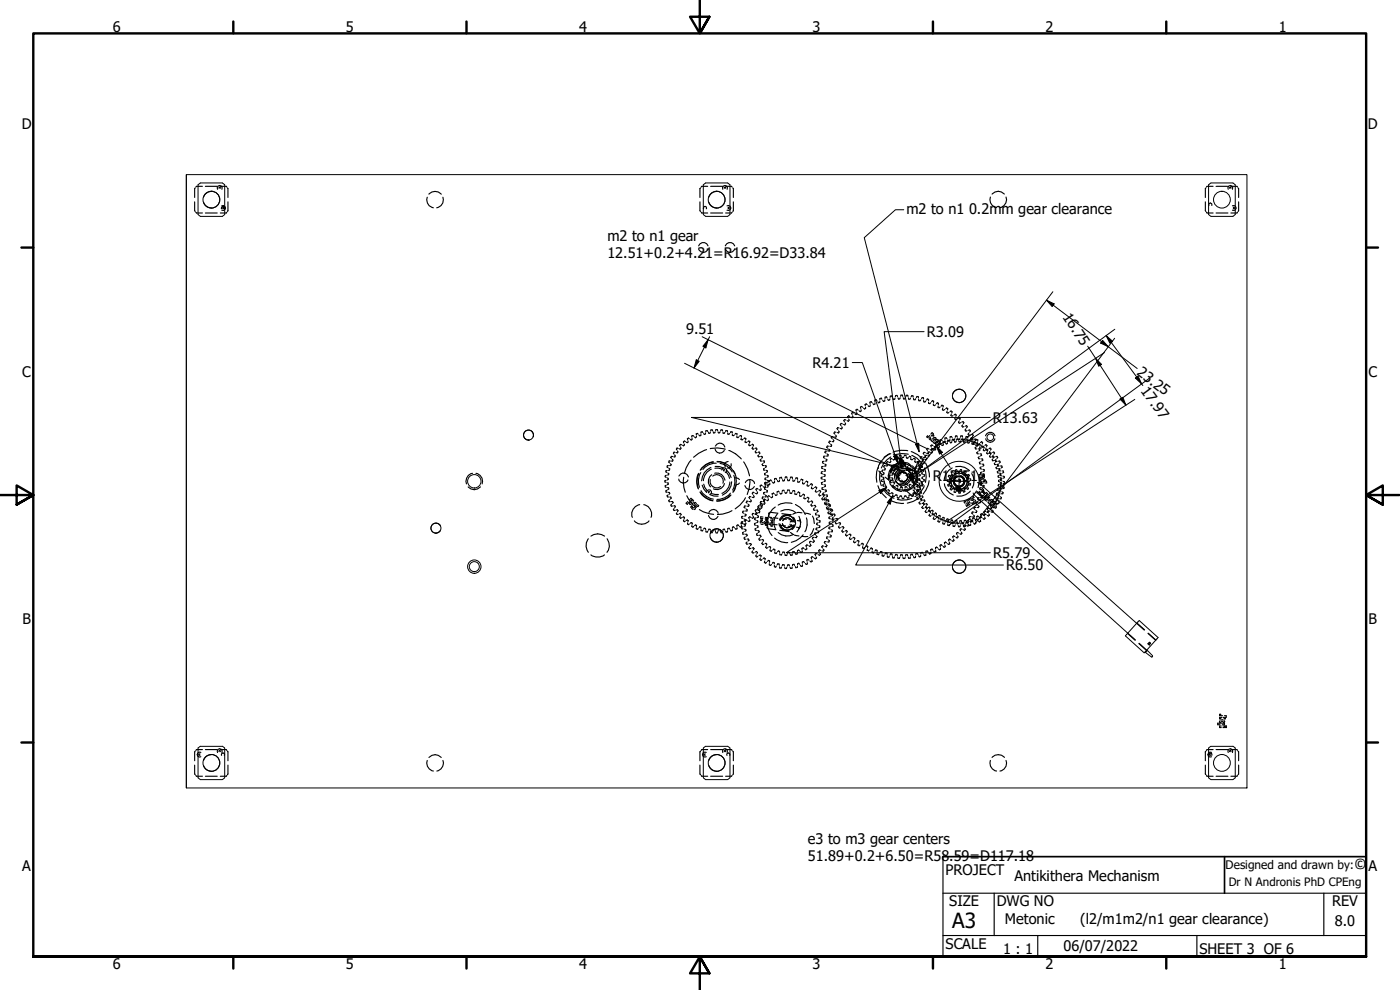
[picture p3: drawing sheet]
<svg xmlns="http://www.w3.org/2000/svg" width="420mm" height="297mm" viewBox="0 0 420 297" stroke-linecap="round" stroke-linejoin="round" font-family="sans-serif">
<defs><g id="words">
<text font-size="6.3" x="285.8" y="278.5">A3</text>
<text font-size="4.5" x="406.4" y="260.8">©</text>
<g font-size="4.4">
<text x="33.8" y="9.6">6</text>
<text x="103.8" y="9.6">5</text>
<text x="173.8" y="9.6">4</text>
<text x="243.8" y="9.6">3</text>
<text x="313.8" y="9.6">2</text>
<text x="383.8" y="9.6">1</text>
<text x="6.5" y="38.8">D</text>
<text x="410.5" y="38.8">D</text>
<text x="272" y="64.1">m2 to n1</text>
<text x="290.8" y="64.1">0.2mm gear clearance</text>
<text x="182.3" y="72.2">m2 to n1 gear</text>
<text x="182.3" y="77.5">12.51+0.2+4.21=R16.92=D33.84</text>
<text x="318.8" y="95" transform="rotate(57 318.8 95)">16.75</text>
<text x="205.9" y="100.1">9.51</text>
<text x="278.1" y="101.1">R3.09</text>
<text x="6.7" y="113">C</text>
<text x="243.8" y="110.4">R4.21</text>
<text x="341" y="112.3" transform="rotate(37 341 112.3)">23.25</text>
<text x="410.7" y="113">C</text>
<text x="342.2" y="117.3" transform="rotate(54 342.2 117.3)">17.97</text>
<text x="298" y="126.9">R13.63</text>
<text x="280" y="144.3">R12.</text>
<text x="288.8" y="144.3">51</text>
<text x="298" y="167.4">R5.79</text>
<text x="302" y="171.1">R6.50</text>
<text x="6.7" y="187.3">B</text>
<text x="410.7" y="187.3">B</text>
<text x="242.5" y="253.2">e3 to m3 gear centers</text>
<text x="6.7" y="261.5">A</text>
<text x="242.5" y="258.5">51.89+0.2+6.50=R58.59=D117.18</text>
<text x="283.8" y="262.4">PROJECT</text>
<text x="410.7" y="261.5">A</text>
<text x="304.5" y="264.3">Antikithera Mechanism</text>
<text x="284.9" y="272">SIZE</text>
<text x="299.1" y="272">DWG NO</text>
<text x="399.8" y="271.9">REV</text>
<text x="301.6" y="277.4">Metonic</text>
<text x="324.2" y="277.4">(l2/m1m2/n1 gear clearance)</text>
<text x="400.6" y="277.8">8.0</text>
<text x="283.8" y="284.7">SCALE</text>
<text x="301" y="286.3">1 : 1</text>
<text x="319.2" y="285.4">06/07/2022</text>
<text x="360" y="286.2">SHEET 3 OF 6</text>
<text x="33.8" y="290.6">6</text>
<text x="103.8" y="290.6">5</text>
<text x="173.8" y="290.6">4</text>
<text x="243.8" y="290.6">3</text>
<text x="313.8" y="290.6">2</text>
<text x="383.8" y="290.6">1</text>
</g>
<text font-size="3.6" x="367.8" y="260.8">Designed and drawn by:</text>
<text font-size="3.5" x="368.8" y="265.8">Dr N Andronis PhD CPEng</text>
</g></defs>
<!-- layer: Hidden (ANSI) -->
<g fill="none" stroke="#000" stroke-width=".34">
<path d="M58.6 56.4l-.2 .2v2.7M60.7 55.9h-1.7l-.2 .2M61.6 55.9h3.6M63.4 57.4a2.39 2.39 0 0 0-2.3 1.7M65.3 56.8l-.1-.5 .2-.5 .5-.1 .5 .1 .3 .5-.1 .5M65.7 56.5l.2-.3 .3 .1-.1 .2M66.1 55.9h1.8l.2 .2M68.2 56.4l.2 .2v2.7M128.2 59.2a2.4 2.4 0 0 0 1.8 3.1M128.7 58.3a2.43 2.43 0 0 1 3.7 0M132.9 59.2a2.39 2.39 0 0 1-1.8 3.1M210.3 56.4l-.2 .2v2.7"/>
<path d="M212.4 55.9h-1.8l-.2 .2M213.3 55.9h3.6M215.1 57.4a2.53 2.53 0 0 0-2.4 1.7M216.9 56.8l-.1-.5 .3-.5 .5-.1 .5 .1 .2 .5-.1 .5M217.4 56.5l.2-.3 .2 .3M217.8 55.9h1.7l.2 .2M219.9 56.4l.2 .2v2.7M297.2 59.1a2.39 2.39 0 0 0 1.9 3.2M297.7 58.2a2.43 2.43 0 0 1 3.7 0M301.9 59.1a2.4 2.4 0 0 1-1.8 3.2M361.9 56.4l-.2 .2v2.7M364.1 55.9h-1.9l-.1 .2"/>
<path d="M365 55.9h3.5M368.6 56.8l-.1-.5 .3-.5 .4-.1 .5 .1 .3 .5-.1 .5M369.1 56.5l-.1-.2 .2-.1 .3 .1-.1 .2M369.4 55.9h1.8l.2 .2M371.6 56.4l.1 .2v2.7M58.4 60.6v2.6l.2 .2M58.8 63.7l.2 .2h1.7M61.1 60.7a2.39 2.39 0 0 0 2.3 1.7M61.6 63.9h3.6M66.5 62.6v-.5l.4-.2 .4 .2v.5M66.5 61.8l.6-.1 .4 .2 .2 .5-.6 .7h-.6M66.8 62.2l.4 .2-.4 .2"/>
<path d="M68.1 63.7l-.2 .2h-1.8M68.4 60.6v2.6l-.2 .2M209.7 74.7a1.45 1.45 0 0 0 1.4 1.1 1.45 1.45 0 0 0 1.4-1.1M209.7 73.8a1.47 1.47 0 0 1 1.4-1 1.47 1.47 0 0 1 1.4 1M210.1 60.6v2.6l.2 .2M210.4 63.7l.2 .2h1.8M211.2 62.6v-.5l.4-.2 .4 .2v.5M212.7 60.7a2.53 2.53 0 0 0 2.4 1.7M213.3 63.9h3.6M217.7 74.7a1.45 1.45 0 0 0 1.4 1.1 1.45 1.45 0 0 0 1.4-1.1M217.7 73.8a1.47 1.47 0 0 1 1.4-1 1.47 1.47 0 0 1 1.4 1M218.2 61.8l.5-.1 .5 .2 .1 .5-.1 .5-.5 .2h-.5"/>
<path d="M218.5 62.2l.3 .2-.3 .2M219.7 63.7l-.2 .2h-1.7M220.1 60.6v2.6l-.2 .2M361.7 60.6v2.6l.2 .2M362.1 63.7l.1 .2h1.9M362.8 61.6v-.5l.4-.2 .4 .2v.5M365 63.9h3.5M369.9 61.8l.5-.1 .4 .2 .2 .5-.2 .5-.4 .2h-.5M370.1 62.2l.4 .2-.4 .2M371.4 63.7l-.2 .2h-1.8M371.7 60.6v2.6l-.1 .2M262.8 120l.4 .3"/>
<path d="M264.2 119.5l-.1 .5M264.3 119.5l.4 .3M265.6 120l-.2 .4M265.8 119.2l-.2 .4M265.9 119.1l.3 .3M266.4 119.7l.3 .4M267.1 119.7l-.2 .3M267.3 118.9l-.2 .3M267.5 118.8l.3 .4M268 119.5l.3 .4M268.6 119.5l-.2 .3M268.9 118.6l-.2 .5"/>
<path d="M269.1 118.6l.3 .4M269.5 119.4l.3 .3M270.2 119.3l-.3 .4M270.6 118.6l-.3 .3M270.7 118.6l.2 .3M271.1 119.3l.2 .4M271.7 119.3l-.3 .4M272.1 118.6l-.2 .4M272.3 118.6l.2 .4M272.6 119.4l.2 .4M273.3 119.5l-.3 .3M273.7 118.7l-.3 .4"/>
<path d="M273.9 118.7l.2 .5M274.2 119.5l.2 .5M274.8 119.6l-.3 .4M275.3 119l-.3 .3M275.5 119l.1 .4M275.7 119.8l.2 .4M276.4 120l-.4 .3M276.9 119.3l-.3 .3M277 119.3l.2 .4M278.4 119.7l-.3 .3M278.6 119.8l.1 .4M286 119.4a1.94 1.94 0 0 0 1.8 1.4"/>
<path d="M287.8 116.8a1.94 1.94 0 0 0-1.8 1.4M157.5 131.5l.5 .4 .9 .1M159.7 129.6l.4 .6-.1 .8M200.2 140l.2 .3M200.6 139.7l-.3 .2M200.7 138.5l.2 .4M201.2 139.1l.2 .4M201.2 138.3l-.4 .1M201.3 139.6l-.3 .1M201.4 137.1l.1 .4M201.8 137.8l.1 .4M201.8 137l-.4 .1"/>
<path d="M201.9 138.2l-.4 .1M202.1 135.9l.2 .4M202.2 135.7h.4M202.5 136.5l.1 .4M202.6 137l-.4 .1M202.9 135.8h.5M203 134.6l.2 .4M203.1 134.5l.4 .1M203.3 135.3l.1 .4M203.8 134.6l.5 .1M204 133.5l.1 .4M204.2 133.4l.4 .1"/>
<path d="M204.3 134.2v.4M204.9 133.6l.4 .1M205.2 132.5v.4M205.3 132.4l.4 .1M205.3 133.2l.1 .4M206 132.7h.4M206.4 131.6v.4M206.5 132.3v.4M206.5 131.5l.4 .1M207.2 131.8l.4 .2M207.4 138.1l-1.5 2.3-.5 1.7M207.7 131.5l-.1 .4"/>
<path d="M207.7 130.8l-.1 .4M207.8 130.7l.4 .2M208.4 131.1l.4 .2M209 130.8l-.1 .4M209.1 130.1l-.1 .4M209.2 130.1l.3 .2M209.8 130.5l.3 .3M210.4 130.3l-.2 .4M210.5 129.6l-.1 .4M210.7 129.6l.2 .2M211.2 130.1l.3 .2M211.8 129.9l-.2 .4"/>
<path d="M212 129.2l-.2 .4M212 134.9l-2.3 1.1-1.5 1.2M212.1 129.2l.3 .3M212.6 129.7l.3 .3M213.1 134.6a8.9 8.9 0 0 1 4.6 .2M213.2 129.7l-.2 .3M213.5 129l-.2 .3M213.6 129l.3 .3M214 138.5a5.5 5.5 0 0 0-3.9 2.6M214 129.6l.3 .3M214.2 138.6a5.2 5.2 0 0 0-3.9 2.4M214.6 134.8a1.43 1.43 0 0 0 1.3 1.2 1.43 1.43 0 0 0 1.5-1"/>
<path d="M214.6 129.6l-.2 .3M214.6 139.9l1.3 .1 1.2 .4M214.7 133.8a1.49 1.49 0 0 1 1.5-.8 1.49 1.49 0 0 1 1.3 1.1M215 139a4.9 4.9 0 0 0-4.1 1.9M215 128.9l-.2 .3M215.1 128.9l.3 .3M215.2 138.5a5.6 5.6 0 0 1 4.2 1.8M215.3 138.6h.9l1.4 .5M215.5 129.6l.2 .3M216.1 129.6l-.2 .3M216.1 139.1a5 5 0 0 1 3.7 2.5M216.5 129l-.3 .3"/>
<path d="M216.7 129l.2 .3M217 129.7l.1 .3M217.6 129.7l-.3 .3M217.6 139.2l.1 .8M217.6 139.1h.1M218 129.2l-.3 .2M218.1 129.2l.2 .4M218.4 129.9l.2 .4M218.5 138.5l-.6 .1-.3 .5M218.7 135.2a8.5 8.5 0 0 1 3.8 2.5M219 130.1l-.3 .2M219.4 139.1a1.03 1.03 0 0 1-.9 1.4l-.2-.1"/>
<path d="M219.5 129.6l-.3 .2M219.6 129.6l.2 .3M219.8 130.3l.1 .4M220.4 130.5l-.4 .2M220.9 130.1l-.3 .1M221.1 130.1v.4M221.1 130.8l.1 .4M221.7 131.1l-.3 .2M222.3 130.7l-.3 .2M222.4 130.8l.1 .4M222.5 131.5v.4M223 131.8l-.4 .1"/>
<path d="M223.2 138.6a9.6 9.6 0 0 1 1.7 4.2M223.6 131.5l-.3 .1M223.7 132.3v.4M223.7 131.6l.1 .3M224.2 132.7h-.4M224.8 133.2v.4M224.9 132.4l-.4 .1M225 132.4l-.1 .5M225.3 133.6l-.4 .1M225.9 134.2l-.1 .4M226 133.4l-.4 .1M226.1 133.5l-.1 .4"/>
<path d="M226.3 134.6l-.4 .1M226.6 134.5h.4M226.8 135.8h.4M226.8 135.3l-.1 .4M227.1 134.6l-.1 .4M227.5 135.7h.4M227.6 137h.4M227.7 136.5l-.2 .4M228 135.8l-.1 .4M228.3 138.2l.3 .1M228.3 137l.4 .1M228.4 137.8l-.2 .3"/>
<path d="M228.8 137.1l-.2 .4M228.8 139.6l.4 .1M229 139.1l-.2 .3M229 138.3l.4 .1M229.4 138.5l-.2 .4M229.5 139.7l.4 .2M229.9 140l-.2 .3M246.8 138.7l.4 .4M247.1 139.9l-.5 .3M247.2 137.1l.3 .4M247.3 138.4l-.4 .2M247.5 139.2l.4 .4"/>
<path d="M247.6 135.6l.3 .4M247.6 136.8l-.4 .2M247.8 139.7l-.4 .2M247.8 137.7l.3 .3M248.1 138.2l-.4 .1M248.1 135.4l-.5 .1M248.2 134.1l.2 .4M248.2 136.2l.3 .4M248.5 136.7l-.5 .1M248.7 133.9l-.5 .1M248.7 134.7l.3 .4M248.8 132.6l.2 .4"/>
<path d="M249 135.2l-.5 .1M249.3 133.3l.3 .4M249.3 132.4l-.4 .1M249.5 133.8l-.5 .1M249.5 131.2l.2 .4M250 131.9l.2 .4M250.1 131l-.5 .1M250.1 132.4l-.4 .1M250.4 129.8l.1 .4M250.4 129.7h.5M250.8 130.5l.2 .5M250.9 131.1h-.5"/>
<path d="M251.2 129.8h.5M251.2 128.5l.2 .4M251.3 128.4h.5M251.6 129.3l.2 .4M252.2 128.6h.4M252.3 127.2l.1 .5M252.3 127.2h.5M252.6 128l.1 .5M253.2 127.3l.4 .1M253.3 126.1l.1 .4M253.4 126l.5 .1M253.6 126.9l.1 .4"/>
<path d="M254.3 126.2l.4 .1M254.5 125l.1 .4M254.6 124.9l.4 .1M254.7 125.8l.1 .4M255.4 125.2l.4 .1M255.7 123.9v.5M255.8 123.8l.4 .1M255.9 124.7v.5M256.6 124.2l.4 .1M257 123v.4M257.1 123.8v.4M257.1 122.9l.4 .1"/>
<path d="M257.9 123.3l.4 .1M258.4 122.1l-.1 .4M258.4 122.9v.5M258.4 122l.5 .2M259.2 122.5l.4 .2M259.8 122.2l-.1 .4M259.8 121.3l-.1 .4M259.8 121.2l.5 .2M260.6 121.7l.3 .2M261.2 121.4l-.1 .5M261.2 120.6l-.1 .5M261.3 120.6l.4 .2"/>
<path d="M262 121.1l.3 .3M262.6 120.8l-.1 .5M262.7 120l-.1 .5M263.4 120.6l.4 .2M264 120.3l-.1 .5M264.3 138.4l-.6 1.4-.1 .8M264.9 120.1l.4 .3M265.3 139.9l.1 .3M265.7 139.7l-.4 .1M266.1 138.7l.1 .4M266.3 139.7l-.4 .1M266.3 139.3v.3"/>
<path d="M266.6 138.6h-.4M266.8 138.7h.4M267 136.1l-1.4 1-1.7 2.2M267.3 138.3v.3M267.3 137.7v.3M267.3 137.1l-1.1 .9-1.1 1.2-.6 1.2M267.3 136.1l-.7 .2-1.3 .9M267.4 137.7h.3M267.6 139.7v.5M267.9 139.6h.1M267.9 139.6h-.2M267.9 139.7h.1"/>
<path d="M268 137.9l.3 .1M268.1 139.6l-.2 .1M268.1 140v.3M268.1 140l.2 .4M268.1 136.2l1.4 1M268.3 139.9l-.2 .1M268.3 139.8l.4 .1M268.4 139.9h.1M268.4 140a3.9 3.9 0 0 0-1.1 4.6M268.4 139.4l-.2 .1M268.5 137.6l-.1 .3M268.6 139.8l.5 .4"/>
<path d="M268.6 137l-.1 .3M268.7 137l.4 .1M268.9 139.3l-.3 .1M268.9 139.6l.1 .4M269.1 139.5l-.1 .1M269.2 139.7l-1 .4M269.2 139.5l.1 .1M269.2 139.1l-.2 .1M269.2 137.3l.3 .2M269.4 139.1l.2 .1M269.4 139.7l.1 .4M269.5 139.3a4.1 4.1 0 0 1 4.6 1.2"/>
<path d="M269.6 139.9l-.1 .4M269.7 139.3l.2 .5M269.7 139.1l-.1 .4M269.8 137.1l-.2 .3M269.9 139l.3 .3M269.9 138.7l.1 .1M270 138.3l-.2 .3M270.1 136.6l-.2 .3M270.2 138.6l-.1 .1M270.2 139.8l.1 .1M270.2 136.6l.3 .2M270.2 137.8l1 1"/>
<path d="M270.4 139.6l.3 .4M270.4 139.7l-.1 .1M270.5 138.5h-.2M270.5 139.2v.1M270.5 138.5h.1M270.5 138.1l-.4 .1M270.6 138.9l-.2 .2M270.6 137.1l.2 .2M270.7 138l.3 .1M270.7 138.5v.1M270.7 139.2l-.1 .1M270.7 138.7l-.1 .1"/>
<path d="M270.8 139.2h.1M270.9 139.7h-.3M271 139.3l.1 .1M271.1 139.6l-.3 .4M271.1 139.5l-.1 .1M271.1 138.2l.1 .3M271.1 138.7v.2M271.2 138.9l.2 .1M271.2 140l-.4 .1M271.2 137.1l-.2 .2M271.4 139.2l.3 .9M271.5 138.9l-.3 .4"/>
<path d="M271.5 139.1l.1 .2M271.6 139.5l-.2 .4M271.6 138.9h.2v.4M271.6 136.6l-.2 .2M271.7 136.6l.2 .3M271.8 139.7l.1 .5M272 137.1l.2 .3M272.4 135.2a7.7 7.7 0 0 0-4.4 .5M272.5 139.9l-.4 .3M272.6 136.3a6.4 6.4 0 0 0-4.3 .3M272.6 137.3l-.3 .1M272.9 139.2a4 4 0 0 0-4.2 .1"/>
<path d="M273.1 136.9l-.3 .2M273.1 139.5l-.4 .2M273.2 137l.1 .3M273.3 139.6v.4M273.3 137.5l.2 .4M273.5 135.5a7.4 7.4 0 0 1 3.6 2.5M273.6 136.6a6.1 6.1 0 0 1 3.3 2.8M273.8 139.8a4.1 4.1 0 0 1 1.5 3.9M273.9 137.8l-.3 .1M274.4 137.6l-.3 .1M274.5 137.7l.1 .3M274.6 138.2v.4"/>
<path d="M275 138.6l-.3 .1M275.3 138.5h.3M275.3 139.9l-.4 .1M275.5 138.7l.2 .4M275.6 139.2l-.1 .4M275.6 139.6l.3 .1M275.7 138.6v.4M276 138.5h-.5M276 139.3l.2 .4M276.2 139.8l-.4 .1M276.2 139.6l.3 .1M276.2 137.2l.2 .5"/>
<path d="M276.3 139.2l.2 .3M276.6 139.9l-.1 .3M276.6 139.7l.2 .3M276.7 138l.2 .4M276.7 139l-.3 .1M276.8 137.1h-.5M276.8 138.5h-.4M276.9 138l.2 .3M277.2 137.2h.4M277.2 135.9l.1 .4M277.2 120.2l.2 .4M277.2 138.5l.2 .3"/>
<path d="M277.2 135.8h.5M277.3 138.9l-.3 .1M277.4 137.8l-.4 .1M277.5 136.7l.2 .4M277.7 136.8l.1 .3M277.7 138.9l.8 1.5 .4 2.7M277.8 120.3l-.3 .3M278 137.4v.3M278 137.8l-.3 .1M278.1 136h.4M278.1 136.7h-.3M278.2 131l.3 .3"/>
<path d="M278.3 134.7v.5M278.3 130.9h.2M278.3 134.6l.5 .1M278.4 136.8h.4M278.5 135.5l.1 .5M278.6 135.7l.1 .4M278.7 120.6l.1 .5M278.7 135.7h.4M278.8 136.3v.4M278.8 131.6l.4 .3M279 130.7l-.4 .3M279.1 134.9l.5 .1"/>
<path d="M279.2 131.6l.1 .2M279.3 131.1l-.2 .4M279.3 120.8l-.4 .3M279.3 135.8h.4M279.4 133.6l.1 .5M279.6 133.6l.4 .1M279.6 134.5l.1 .4M279.7 132l-.3 .2 .2 .1M279.7 134.8v.3M279.7 135.4v.3M279.7 134.7l.4 .1M279.8 129.9l-.4 .3"/>
<path d="M279.8 130.7l-.3 .1M280 130v.2M280 130.8h.1M280 120.3l-.4 .3M280 132.3l-.2 .2-.1-.1M280 130.3l.1 .2M280.1 120.3l.1 .5M280.1 121.2l.1 .4M280.2 130.5v.2M280.2 131.3l-.3 .4M280.3 133.9l.5 .2M280.3 134.9l.4 .1"/>
<path d="M280.3 131.3h.3M280.4 132.5l-.3 .3 .1 .1M280.4 131.9l-.3 .3M280.6 131.7l-.1 .1M280.7 131.8h.1M280.7 132.9l-.3 .1M280.7 131.3l.2 .2M280.7 131.8l.1 .2-.2 .2M280.8 121.4l-.5 .3M280.8 133.9l-.1 .4M280.8 134.6v.3M280.8 133.6v.4"/>
<path d="M280.8 133.8l.4 .2M280.9 132.7l.4 .2M281 131.6l.2 .2M281.1 132.4l-.4 .4 .1 .4M281.1 133.1l-.1 .4M281.3 132.3l-.2 .1M281.3 131.9l.3 .2M281.3 132.4h.1M281.4 134.1l.4 .2M281.4 120.9l-.4 .2M281.5 132.5l-.2 .3M281.5 133.3l-.4 .3"/>
<path d="M281.5 121l.1 .4M281.6 121.8v.5M281.6 133.1l.4 .2M281.6 132.2l.3 .1M281.9 133.8v.4M281.9 133.2v.3M282 133.2l.4 .1M282 132.4l-.1 .5M282.2 122.1l-.5 .2M282.2 132.8l-.1 .5M282.2 132v.4M282.3 131.9l.4 .3"/>
<path d="M282.6 133.5l.3 .1M282.8 121.7l-.4 .2M282.9 122.5l.1 .5M283 121.7v.5M283 132.5l.4 .2M283.1 133.3l-.1 .3M283.2 132.6l-.1 .4M283.3 132.6l.3 .2M283.5 122.9l-.4 .2M283.6 132.2l-.1 .5M283.7 131.4l-.1 .5M283.8 133l.3 .2"/>
<path d="M283.8 131.4l.4 .2M284.2 122.5l-.4 .2M284.2 123.4v.5M284.3 122.5l.1 .5M284.4 132.8l-.2 .3M284.4 132l.4 .3M284.5 132.2l-.1 .3M284.6 132.2l.3 .2M284.8 123.8l-.4 .1M285.1 131.8l-.2 .4M285.1 132.6l.3 .2M285.3 131l-.2 .4"/>
<path d="M285.4 131l.4 .3M285.5 124.3v.4M285.5 123.4l-.4 .1M285.6 123.5v.4M285.7 132.5l-.2 .3M285.9 131.9l-.2 .3M285.9 131.7l.3 .3M286 124.7l-.4 .1M286 131.9l.3 .3M286.4 132.4l.3 .2M286.6 131.6l-.3 .4M286.7 125.3l-.1 .5"/>
<path d="M286.8 124.4l-.5 .1M286.9 130.8l-.2 .4M286.9 124.4v.5M287 132.3l-.2 .3M287 130.8l.3 .4M287.2 125.7l-.5 .1M287.3 131.8l-.2 .3M287.4 131.8h.1M287.4 131.5l.2 .5M287.6 131.9h.1M287.7 132.3l.3 .3M287.8 126.4l-.1 .4"/>
<path d="M288 125.5h-.5M288.1 131.5l-.3 .4M288.1 125.5l-.1 .5M288.3 126.8l-.5 .1M288.3 132.3l-.2 .3M288.5 130.8l-.3 .4M288.6 130.8l.3 .4M288.7 131.8l-.3 .3M288.8 131.8l.2 .3M288.9 127.5l-.1 .4M289 131.6l.2 .4M289.1 126.6h-.5"/>
<path d="M289.1 132.4l.2 .3M289.2 126.7l-.1 .5M289.3 128h-.5M289.6 131.6l-.3 .4M289.6 132.4l-.2 .3M289.8 129.2h.4M289.9 128.7l-.2 .4M290.1 132l-.3 .2M290.1 131l-.3 .3M290.2 127.8l-.5 .1M290.2 132l.1 .3M290.2 131l.2 .4"/>
<path d="M290.2 127.9l-.1 .5M290.4 132.6l.2 .3M290.5 131.8l.2 .4M290.6 129.1h.5M290.7 130.5h.4M290.7 129.9l-.1 .5M291 132.7l-.3 .2M291.1 131.9l-.3 .3M291.2 129.2l-.2 .5M291.4 132.3l-.3 .2M291.4 131.8l.5 .1M291.5 132.3l.2 .4"/>
<path d="M291.5 130.4l.5 .1M291.5 131.3l-.2 .3M291.5 131.3h.2M291.6 131.3l-.2 .4M291.7 133l.1 .3M291.8 131.4l.1 .4M292 132.2l.1 .5M292 130.6l-.2 .4M292.1 133.2l.5 .1M292.2 133.1l-.3 .2M292.3 131.8l.4 .1M292.3 132.7l-.2 .3"/>
<path d="M292.6 132.4l-.4 .3M292.7 132.7l-.3 .2M292.7 134.6l.5 .1M292.8 132.8l.1 .3M292.8 132l.1 .1M292.9 132.1l-.3 .3M292.9 133.4l.1 .4M292.9 134.1l-.2 .4M293.2 131.9l-.4 .3M293.2 136l.5 .2M293.3 133.2h.2M293.3 131.9l.1 .5"/>
<path d="M293.4 132.8l-.1 .4M293.4 133.2h-.4M293.4 133.2v.1M293.4 133.7l-.3 .1M293.5 135.5l-.3 .4M293.5 133.4l-.3 .4M293.6 134.7l.4 .1M293.7 137.5l.4 .2M293.9 137l-.3 .4M294 133.1l-.5 .2M294 133.4l-.3 .1M294 139l.4 .2"/>
<path d="M294 134.9l-.2 .4M294.1 134.1v.3M294.1 133.4v.4M294.1 136.2l.4 .1M294.3 138.5l-.3 .4M294.5 137.7l.4 .2M294.6 134.4l-.3 .1M294.6 136.5l-.3 .3M294.6 132.6l-.3 .2M294.7 133.5v.5M294.8 132.7v.4M294.8 139.3h.4v.2"/>
<path d="M294.9 138l-.3 .3M295.1 134.1l-.3 .1M295.2 134.8v.4M295.2 139.6l-.3 .3M295.2 133.9l-.4 .2M295.3 134.2v.3M295.7 135.2h-.4M295.8 130.8a1.48 1.48 0 0 1 1.4-1.1 1.48 1.48 0 0 1 1.4 1.1M295.8 131.6a1.42 1.42 0 0 0 1.4 1.1 1.42 1.42 0 0 0 1.4-1.1M296 134.4l-.1 .5M296 133.5l-.4 .1M296.1 133.6v.4"/>
<path d="M296.2 135.7v.3M296.2 135h-.3M296.2 136.1h.4M296.3 135.1v.3M296.5 134.8l-.5 .1M296.9 136h.3M297.1 135.5l-.1 .4M297.1 137.1h.4M297.1 136.6v.4M297.2 134.6h-.4M297.3 136v.4M297.3 134.6v.5"/>
<path d="M297.5 135.9l-.4 .1M297.8 137l.3 .1M297.9 138.2h.3M297.9 137.7l-.1 .4M298 137.1h.4M298.1 136.6l-.2 .4M298.2 137.1l-.1 .4M298.3 135.7h-.4M298.4 135.8l-.1 .5M298.5 138.2h.4M298.5 139.3l.3 .1M298.6 138.9l-.2 .3"/>
<path d="M298.8 138.4h.5M298.8 137h.5M298.9 137.9l-.2 .4M298.9 138.3l-.1 .3M299.1 139.4l.4 .1M299.3 137.1l-.1 .5M299.4 139.7l.4 .1M299.5 139.6l-.2 .3M299.6 139.2l-.2 .4M299.6 138.4h.5M300.1 138.5l-.2 .5M300.3 139.8l.4 .1"/>
<path d="M130.9 157l.6 .1 .6 .6M132.1 159.2l-.6 .6-.6 .2M140.5 146.1a2.43 2.43 0 0 0 3.7 0M141.8 142a2.35 2.35 0 0 0-1.8 3.2M142.8 142a2.39 2.39 0 0 1 1.9 3.2M190.4 156.3a2.89 2.89 0 0 0 4.4 0M192 151.4a2.88 2.88 0 0 0-2.2 3.8M193.2 151.4a2.89 2.89 0 0 1 2.2 3.8M199.6 144.5l.3 .2M199.6 146l.4 .2M199.6 142.9l.3 .3M199.9 141.5l.2 .3"/>
<path d="M199.9 147.5l.3 .2M199.9 144.1l-.3 .2M199.9 145.6l-.3 .3M200 142.6l-.4 .2M200.2 147.1l-.3 .3M200.2 143.4l.3 .2M200.2 144.9l.3 .2M200.2 141.2l-.3 .1M200.3 149l.4 .1M200.3 146.3l.4 .2M200.4 141.9l.3 .3M200.4 148.5l-.2 .4"/>
<path d="M200.5 143.7l-.3 .3M200.5 145.2l-.3 .2M200.6 147.7l.4 .2M200.7 142.4l-.4 .1M200.7 146.6l-.3 .3M200.7 140.5l.3 .3M200.8 150.4l.4 .1M201 149.9l-.3 .4M201 141l-.4 .1M201 149.1l.4 .2M201 148l-.3 .3M201.4 149.4l-.2 .3"/>
<path d="M201.4 151.8h.4M201.5 150.5l.4 .1M201.5 151.3l-.1 .4M202 150.7l-.2 .3M202.2 151.8h.4M202.2 153.1h.4M202.3 152.6l-.2 .4M202.6 152l-.1 .3M202.9 153h.5M203.2 154.3h.3M203.2 153.8l-.1 .4M203.4 153.1l-.1 .4"/>
<path d="M203.7 143.7a1.43 1.43 0 0 0 1.3 1.2 1.43 1.43 0 0 0 1.5-.9M203.8 142.8a1.49 1.49 0 0 1 1.5-.9 1.49 1.49 0 0 1 1.3 1.2M204.1 154.9v.4M204.3 154.1l-.4 .1M204.3 154.2v.4M204.6 155.3l-.4 .1M205.2 143.2v3l.5 1.5M205.2 155.9v.5M205.3 155.1l-.4 .1M205.4 155.2l-.1 .4M205.7 156.3l-.4 .1M206.1 148.7l1.8 2.7 1.1 .9"/>
<path d="M206.4 156.1l-.4 .1M206.4 156.9v.4M206.4 151.1l-.2 .2-.1-.1M206.4 150.5l-.5 .5 .1 .1M206.5 156.2v.3M206.6 150.9l.2-.1v.1M206.9 151.1l.4 .3M206.9 157.2l-.4 .1M207 150.8l.2 .1M207.1 150.4l-.1 .3M207.3 150.2l.2-.1 .2 .3M207.4 152v.3"/>
<path d="M207.5 149.6l-.6 .4M207.5 151.9l.1-.1 .2 .3M207.6 152.5l.4 .4M207.6 156.9l-.4 .1M207.6 149.7l.2 .2M207.6 150.6l-.2 .2M207.6 156.9l.1 .4M207.6 157.7l.1 .4M207.8 152.2l.2 .2M207.9 150l.3 .4M208.1 150.8l-.5 .5M208.2 157.9l-.4 .2"/>
<path d="M208.4 152.1l-.2 .3M208.4 151.5v.5M208.5 150.9l-.1 .3M208.6 150.8l.4 .3M208.7 152.5l-.4 .4M208.8 157.6l-.4 .1M208.8 151.6v-.2l.2 .2M208.8 151.8v.4M208.9 157.6l.1 .4M209 158.3l.1 .4M209.2 151.8l.3 .1M209.3 151.4l.3 .4"/>
<path d="M209.5 158.6l-.3 .1M209.6 142.1a5.5 5.5 0 0 0 0 4.6M209.7 142a5.4 5.4 0 0 0-.1 4.5M209.9 152.9l1.2 .7 3.1 .7M210.1 147.6a6 6 0 0 0 3.8 2.6M210.1 147.7a5.5 5.5 0 0 0 3.9 2.6M210.1 158.1l-.3 .2M210.2 158.1l.2 .4M210.3 141.8a4.9 4.9 0 0 0-.4 4.4M210.4 147.2a5.2 5.2 0 0 0 3.7 2.6M210.4 158.9l.1 .3M210.7 145.6l.5 1.2 .8 .9"/>
<path d="M211 159l-.3 .2M211.2 145.3l.3 .9 .7 1M211.5 158.5l-.3 .2M211.6 158.5l.2 .4M211.8 159.2l.2 .4M212 147.6l.3-.4 .4-.2 .5 .1 .3 .4v.5l-.4 .4M212.4 159.4l-.3 .2M212.6 154.7a1.5 1.5 0 0 0 1.4 1.1 1.5 1.5 0 0 0 1.5-.8M212.8 153.8a1.43 1.43 0 0 1 1.4-.9 1.43 1.43 0 0 1 1.3 1.1M212.9 158.8l-.3 .3M213 147.6h-.4l.2 .3M213 148.4l1.2 .4 1.3 .1"/>
<path d="M213 158.8l.2 .3M213.1 143.8a2.01 2.01 0 0 0 .8 2.2 2.01 2.01 0 0 0 2.4 0M213.3 159.4v.3M213.4 140.2a4.5 4.5 0 0 0-2.8 4.1M213.4 148.1l2.2 .3M213.5 140.8a3.8 3.8 0 0 0-2.4 3.4M213.6 142.4a2.42 2.42 0 0 0-.3 3.7M213.9 142.9a1.93 1.93 0 0 1 2.3-.1 1.93 1.93 0 0 1 .8 2.2M214.5 142a2.44 2.44 0 0 1 3.1 2.1M214.5 140.5l1-.1 1.2 .3M215.1 158.7a1.98 1.98 0 0 0-1.9 1.3M216.6 141l.2-.4 .5-.2 .5 .1 .3 .4-.1 .5-.3 .4"/>
<path d="M216.9 159.4l-.1 .3M217.2 158.8l-.2 .3M217.3 158.8l.3 .3M217.4 145.1a2.35 2.35 0 0 1-3.3 1.6M217.6 141l-.2-.1-.2 .1 .1 .3M217.8 159.4l.3 .2M217.9 141.6l.8 1 .2 .9M218.1 141.1l.8 1 .5 1.2M218.4 159.2l-.2 .4M218.6 158.5l-.2 .4M218.7 158.5l.3 .2M219 144.6a3.6 3.6 0 0 1-2.3 3.4"/>
<path d="M219.2 148.6a5.3 5.3 0 0 1-4.2 1.7M219.2 140.2l1.3 1.9M219.2 148a5 5 0 0 1-4 1.8M219.2 159l.3 .2M219.4 148.5a5.6 5.6 0 0 1-4.2 1.9M219.6 144.6a4.5 4.5 0 0 1-2.8 4M219.7 153.2l-2.8 1-1.6 .2M219.8 158.9l-.2 .3M219.9 158.1l-.1 .4M220 158.1l.4 .2M220.1 141.2l.9 2.2 .9 .5M220.2 142.6a5.1 5.1 0 0 1-.3 4.5"/>
<path d="M220.6 158.6l.3 .1M220.8 143.2a5.4 5.4 0 0 1-.9 4.5M221.2 158.3l-.1 .4M221.2 157.6l-.1 .4M221.4 157.6l.3 .1M221.9 144.9l-.4 .4-.5 .1-.9 2.2M222 157.9l.3 .2M222.5 157.6v.5M222.6 155.3l.4 .3M222.6 156.9l.4 .1M222.6 158.5l.4 .2M222.9 157.1l-.4-.2v.4"/>
<path d="M222.9 156.5l-.4 .2M222.9 153.7l.3 .3M222.9 158.1l-.3 .3M223 154.9l-.4 .2M223.2 159.6l-.3 .4M223.3 156.4l.4-.3v.4M223.3 157.2l.3 .1M223.3 157.3l.3 .2M223.3 155.7l.4 .3M223.4 152.1l.2 .4M223.4 153.4l-.5 .1M223.4 158.8l.4 .2"/>
<path d="M223.5 154.2l.4 .3M223.6 145.7a1.5 1.5 0 0 0 1.3 1.2 1.5 1.5 0 0 0 1.5-.9M223.6 157.6l-.3 .3M223.7 144.8a1.43 1.43 0 0 1 1.5-.9 1.43 1.43 0 0 1 1.2 1.2M223.7 149.3l-1.7 2.3-1.4 1.1M223.8 156.9l-.1 .4M223.8 156.1l.4 .1M223.8 154.6l-.4 .2M223.9 151.8l-.5 .2M223.9 159.1l-.4 .4M223.9 152.7l.3 .4M224 150.6l.2 .4"/>
<path d="M224.2 153.2l-.5 .1M224.5 156.3l.4 .1M224.5 151.3l.2 .4M224.5 150.4l-.4 .1M224.7 151.8l-.5 .1M224.8 155.2v.4M224.8 149.2l.2 .4M224.9 155.1l.4 .1M224.9 149.1h.5M225 155.9v.5M225 143.9l-.2 2.6-.6 1.9M225.3 149.9l.1 .5"/>
<path d="M225.4 150.4l-.5 .1M225.6 155.3l.4 .1M225.8 149.2h.4M225.8 154.2l.1 .4M225.8 147.9l.1 .4M225.9 154.1l.4 .1M225.9 147.8l.5 .1M226 154.9l.1 .4M226.1 148.7l.2 .4M226.4 157.3l.4 .3M226.5 155.7l.3 .3M226.6 154.3h.4"/>
<path d="M226.7 158.9l.3 .2M226.7 153.1l.1 .4M226.7 148l.5 .1M226.8 157l-.4 .2M226.8 153h.4M226.8 154.1l.3 .4M226.9 155.4l-.4 .2M226.9 158.5l-.2 .3M226.9 146.7l.1 .5M227 153.8l.1 .4M227.1 146.6l.4 .2M227.1 157.7l.4 .2"/>
<path d="M227.1 156.2l.3 .2M227.2 147.5l.1 .5M227.2 153.9l-.3 .1M227.3 154.7l.3 .3M227.4 159.2l.4 .1M227.4 152.6l.2 .4M227.4 156.6l-.3 .2M227.5 158l-.3 .3M227.5 151.9l.2 .4M227.5 153.1l.4 .1M227.6 155.1l-.4 .2M227.8 159.5l-.3 .3"/>
<path d="M227.8 153.2l.2 .4M227.8 152.4l-.3 .1M227.8 146.9l.5 .2M227.9 152.6l.1 .4M227.9 153.1v.1M228 153.7l-.4 .1M228 151.8h-.4M228.2 156.4v.5M228.2 150.7l.2 .3M228.2 151.2l.1 .4M228.2 145.7v.5M228.3 155.3v.2l.6 .1"/>
<path d="M228.3 157.2l.6 .1M228.3 146.5l.1 .5M228.3 145.6l.5 .2M228.5 151.9l.1 .4M228.5 156l-.2 .2M228.6 151.3l.2 .4M228.6 152.4l-.4 .1M228.6 156.4v.3M228.6 150.5l-.3 .1M228.6 156h.2M228.7 151.1h-.4M228.7 156.2l-.1 .1"/>
<path d="M228.7 156.8h.3M228.7 151.8h-.4M228.8 149.4l.2 .3M228.8 156v.1M228.8 156.1h.1M229 155.1h-.7v.1M229 151.2h.4M229.1 146l.4 .2M229.2 148l.2 .3M229.2 149.1l-.4 .2M229.2 140.9l.4 .2M229.2 149.9l.2 .4"/>
<path d="M229.2 150l.1 .4M229.4 150.4l-.4 .1M229.4 149.9h.3M229.4 140.5l-.2 .3M229.4 150.7l.1 .4M229.4 146.6l.3 .3M229.5 142.3l.3 .2M229.5 156.4l-.3 .3M229.6 147.7l-.4 .2M229.6 157l-.4 .2M229.6 143.7l.4 .3M229.6 145.2v.1"/>
<path d="M229.6 145.3l.3 .1M229.6 144.8v.5M229.7 145.7l-.1 .4M229.7 148.5l.2 .3M229.7 155.2l.7 .1-.1 .2M229.7 156.8l.1-.1v.3M229.7 144.8l.4 .2M229.7 141.9l-.3 .3M229.7 157.3l.1 .3M229.8 157.1v.2h.5M229.8 146.3l-.3 .2M229.9 155.7v.2l.6 .1"/>
<path d="M229.9 149l-.4 .1M229.9 141.1l.4 .2M229.9 143.4l-.3 .2M229.9 156.8l-.1 .2M230 144.8l-.4 .3M230 147.1l.3 .2M230 156.1l-.3 .2M230.1 156.6l-.1 .1M230.1 150.1h.4M230.2 142.6l.3 .2M230.2 157.1l-.2 .5M230.2 156.2v.4"/>
<path d="M230.2 145.6l.3 .3M230.2 158l.1 .4M230.3 147.5l-.4 .1M230.3 144.1l.3 .2M230.3 156.4l-.2 .1M230.3 156.7a5.4 5.4 0 0 0 1.4 4M230.3 141.4l-.3 .4M230.3 155.6v.2l-.7-.1M230.4 157.4l-.1 .4M230.4 158.6l2.5 .3M230.4 156.4l.1 .1M230.4 145.2l.4 .3"/>
<path d="M230.5 148.9v.4M230.5 156.7l.3 .2M230.5 146l-.3 .2M230.5 142.9l-.3 .3M230.5 149.6v.5M230.6 144.5l-.3 .2M230.6 155.5l-.7-.1v.2M230.6 157.3h.7M230.6 148.8l.4 .2M230.7 154.5v.4M230.8 153.9l-.1 .3M230.8 155.1l.8 .2"/>
<path d="M230.9 157.4l.5 .2M231 153.8l2.5 .2M231 145l-.1 .4M231.1 144.1l-.1 .5M231.2 144.1l.4 .2M231.3 149.1l.3 .2M231.3 155.6l.7 .1v.2M231.4 157.7l.1 .2M231.5 156.8l-.4 .1M231.6 156.6l-.1 .1M231.8 157.5l-.2 .4M231.8 156.6v.4"/>
<path d="M231.8 148.8v.4M231.8 157.3l1.4 .2M231.8 144.6l.4 .3M231.9 148.1l-.1 .3M231.9 156v.2l-.7-.1M232 148l.4 .2M232 155.3l1.5 .2M232.5 144.4l-.2 .5M232.6 148.4l.4 .2M232.6 143.6l-.1 .4M232.7 152.1a5.4 5.4 0 0 0-2.3 3.5M232.7 143.6l.4 .3"/>
<path d="M233.2 148.2l-.1 .4M233.3 144.2l.3 .3M233.3 154.1a4 4 0 0 0-.6 4.7M233.4 147.5l-.2 .4M233.5 147.4l.3 .2M233.6 159.8a4.1 4.1 0 0 0 4.6 .5M233.8 157.1a2.45 2.45 0 0 0 3 2.2M233.9 144l-.1 .5M234 147.9l.4 .3M234 159.1l2.8 .4M234.1 157.3a2.13 2.13 0 0 0 1.9 1.8 2.13 2.13 0 0 0 2.2-1.3M234.2 156.2a2.15 2.15 0 0 1 2.1-1.6 2.15 2.15 0 0 1 2 1.6"/>
<path d="M234.2 143.2l-.2 .5M234.3 155.9a2.19 2.19 0 0 1 2.2-1.2 2.19 2.19 0 0 1 1.9 1.7M234.3 153.4a4.1 4.1 0 0 1 4.7 .5M234.4 155.6l1.6 .2M234.4 143.2l.3 .4M234.7 154.1l2.7 .3M234.7 147.8l-.2 .4M234.8 143.9l.3 .4M234.9 147.1l-.2 .4M235.1 147.1l.3 .3M235.2 155.9l-.3 .3a1.46 1.46 0 0 1 1.5-.8 1.46 1.46 0 0 1 1.3 1.2 1.44 1.44 0 0 0-1-1.2 1.44 1.44 0 0 0-1.5 .5zM235.5 143.9l-.3 .4"/>
<path d="M235.5 147.7l.3 .3M235.8 143.1l-.2 .4M236 143.1l.2 .4M236.2 147.6l-.3 .4M236.3 143.8l.3 .4M236.5 157.9l1.7 .2M236.6 147.1l-.3 .2M236.7 147.1l.2 .3M236.8 155.9l1.6 .2M237 143.9l-.3 .3M237.1 157.3l.4 .4 .8-.2M237.1 147.7l.2 .3"/>
<path d="M237.2 156.7l.5-.4 .7 .4M237.2 159.8l.8 .5M237.3 154.6a2.44 2.44 0 0 0-3.4 1.5M237.4 143.2l-.2 .3M237.6 157.5a1.44 1.44 0 0 1-1.5 .9 1.44 1.44 0 0 1-1.3-1.3 1.46 1.46 0 0 0 1.3 1.3 1.46 1.46 0 0 0 1.5-.9M237.6 143.2l.2 .4M237.7 147.8l-.3 .3M237.7 151.1a5.3 5.3 0 0 0-4.1 .4M237.9 144l.2 .3M238.1 155.2a2.4 2.4 0 0 1-.4 3.7M238.2 147.2l-.3 .3M238.3 147.3l.2 .3"/>
<path d="M238.4 157.6a2.27 2.27 0 0 1-2.1 1.5 2.27 2.27 0 0 1-2.2-1.5l1.7 .2M238.5 144l-.3 .4M238.5 147.9l.2 .4M238.7 151.4l1.3 .8 1 1 .7 1.2M238.8 153.9l-.9 .4M239.1 158.2l.9 .1M239.1 143.4l-.3 .3M239.2 148.2l-.4 .2M239.2 143.4l.2 .4M239.2 153.8l1.5 .1M239.3 156.2l.9 .1M239.4 144.3l.2 .4"/>
<path d="M239.7 147.7l-.3 .2M239.8 154.9a4 4 0 0 1-.6 4.7M239.9 147.7l.1 .4M240 155.9l.3 .9M240 148.4l.1 .4M240 144.4l-.3 .3M240.2 157.8l-.6 .9M240.6 148.7l-.4 .2M240.6 143.8l-.3 .3M240.7 143.9l.2 .4M240.9 144.7l.1 .4M241.2 148.4l-.4 .1"/>
<path d="M241.3 149.2v.4M241.3 148.4l.1 .4M241.5 144.9l-.4 .3M241.6 154l1.6 .3M241.9 149.5l-.4 .1M242 155.4a5.1 5.1 0 0 1-.4 4.1M242.1 144.4l-.3 .2M242.3 145.3v.5M242.3 144.5l.1 .4M242.5 149.3l-.4 .1M242.5 150.1v.4M242.7 149.4l-.1 .4"/>
<path d="M242.9 145.7l-.5 .1M243 150.6h-.4M243.3 150.4h.4M243.5 151.7l.4 .1M243.5 151.2l-.1 .4M243.6 145.2l-.4 .2M243.6 146.1v.5M243.7 145.3v.4M243.8 150.5l-.1 .4M243.8 154.8l.4 .8 .2 1.5M244.1 146.5l-.4 .2M244.2 158.6l-.6 1.4-.5 .6"/>
<path d="M244.3 151.7l.3 .1M244.3 153l.3 .1M244.3 152.5l-.1 .4M244.7 151.9l-.1 .4M244.8 154.4l.4 .1M244.8 147.1v.4M244.9 146.2l-.4 .1M244.9 158.7l.3 .3M244.9 159.9l-.3 .1M245 153.1l.4 .1M245 153.9l-.3 .3M245 146.2v.5"/>
<path d="M245.1 155.8l.3 .2M245.1 157.3l.3 .3M245.3 147.5l-.4 .1M245.3 155.3l-.2 .4M245.3 158.4l-.3 .2M245.4 159.2l.3 .4M245.4 153.3l-.2 .4M245.4 156.9l-.2 .2M245.5 154.5l.4 .3M245.7 159.7l-.4 .1M245.7 156.1l.4 .3M245.7 157.7l.3 .3"/>
<path d="M245.9 154.9l-.3 .3M245.9 148.2l-.1 .4M246 158.1l-.3 .2M246.1 156.5l-.3 .2M246.1 147.3h-.4M246.2 147.3l-.1 .5M246.3 148.7h-.4M246.5 143.5l.3 .2M246.5 141.9l.3 .3M246.5 145.1l.4 .2M246.6 140.3l.4 .3M246.7 146.7l.4 .2"/>
<path d="M246.7 148.5h.5M246.8 149.9h.4M246.8 143.1l-.3 .3M246.9 144.7l-.4 .3M246.9 141.5l-.4 .3M246.9 149.3l-.2 .5M247 148.3l.4 .1M247.1 146.2l-.4 .3M247.2 142.3l.4 .3M247.2 143.9l.4 .2M247.3 148.6l-.2 .4M247.3 147.8l-.3 .4"/>
<path d="M247.3 145.4l.4 .3M247.3 140.8l.4 .3M247.4 149.8l.5 .2M247.5 147l.4 .2M247.5 151.2h.5M247.6 144.3l-.3 .2M247.6 142.7l-.4 .3M247.6 149.3l-.2 .4M247.6 141.2l-.3 .2M247.6 149.8h.5M247.7 150.7l-.2 .4M247.7 145.8l-.3 .3"/>
<path d="M247.8 148.5l.4 .2M247.9 151.4l.4 .1M247.9 147.3l-.3 .3M248.1 150.9l-.2 .3M248.1 152.6l.5 .1M248.2 150l-.3 .4M248.2 150l.5 .1M248.3 148.8l-.3 .3M248.3 152l-.2 .4M248.4 151.2l.4 .1M248.5 152.9h.4M248.5 159.9l.3 .4"/>
<path d="M248.5 154l.5 .2M248.7 152.3l-.2 .4M248.7 150.3l-.2 .3M248.8 151.5l.4 .1M248.8 155.5l.4 .2M248.8 158.4l.3 .3M248.8 153.5l-.3 .4M248.9 151.4l-.3 .4M248.9 157l.4 .2M249 152.7l.4 .1M249 159.6l-.5 .2M249.1 155l-.3 .3"/>
<path d="M249.2 154.3h.4M249.2 151.7l-.2 .4M249.2 158.1l-.4 .2M249.3 156.6l-.4 .2M249.3 152.9l.5 .1M249.3 153.8l-.2 .4M249.4 154.2l.4 .2M249.4 152.9l-.2 .4M249.5 158.9l.3 .3M249.6 155.8l.4 .1M249.6 157.3l.4 .3M249.8 159.4v.1l-.5 .1"/>
<path d="M249.8 154.5l-.3 .3M249.9 153.1l-.3 .4M250 156.2l-.4 .2M250 155.7v.1M250 157.8l-.4 .2M250 155.9v.1M250 154.3h.5M250.1 155.2l-.2 .4M250.4 155.7l-.4 .1M250.5 154.5l-.1 .4M250.8 155.6h.4M250.8 157h.5"/>
<path d="M250.9 156.5l-.2 .4M251.3 155.8l-.1 .4M251.7 156.9h.4M251.8 158.3h.4M251.8 157.8l-.1 .4M252.2 157l-.1 .5M252.9 159l-.2 .5M253.1 158.1h-.5M253.2 158.2l-.2 .5M253.3 159.5h-.5M254.1 159.2l-.4 .1M254.2 159.3l-.1 .5"/>
<path d="M263.5 145.7a7.2 7.2 0 0 0 2.5 3.6M263.5 140.3l-.4 1.2-.1 1.7 .1 1.5M263.7 141.3l1.3 1.2M264.2 141.5a6.3 6.3 0 0 0 .3 4.2M264.5 142.8l.2 .3M264.6 144.3l.3 .2M264.7 142.5l-.2 .2M264.7 141.3l.2 .3M264.8 143.9l-.3 .3M264.9 143.2l.3 .2M265 146.7a6.5 6.5 0 0 0 3.3 2.8M265 141l-.2 .2"/>
<path d="M265 145.7l.3 .2M265.1 141.8l.2 .3M265.1 144.6l.3 .1M265.1 145.3l-.1 .4M265.2 143.5l-.2 .3M265.3 142.2l-.3 .2M265.4 144.9l-.1 .2M265.5 140.4l.1 .4M265.6 140.9l-.3 .1M265.6 145.9l.3 .1M265.6 143.2l1.2 .8M265.8 146.6l-.1 .3"/>
<path d="M265.8 147.1h.3M266 146l-.1 .4M266.4 147l.3 .1M266.7 143l.4 .2M266.7 147.7l.1 .3M266.8 147.1v.4M267 149.9a7 7 0 0 0 4.2 1.1M267.1 145.1a4.3 4.3 0 0 0 3.5 2.3M267.1 144.7l.4 .1M267.2 141.3l.2 .4M267.2 142.6l-.5 .1v.2M267.2 148.1h-.3"/>
<path d="M267.2 144.1l1 .2M267.3 144.2l-.3 .4M267.4 141.3l.4 .4M267.5 143.4l.4 .2M267.5 140.8l-.2 1M267.7 141.9l.3 .4M267.7 141.1l-.5 .1M267.8 147.9l-.4 .1M267.8 140.7l.3 .4M267.8 140a4.2 4.2 0 0 0-1.1 4.1M267.9 145.6a3.9 3.9 0 0 0 4.5 1.2M267.9 148v.3"/>
<path d="M267.9 144.7l.5 .1M267.9 143.7l-.3 .3M267.9 148.6l.1 .3M268 142.4l-.5 .2M268.1 141.2h.4M268.1 145.6l-.1 .4M268.2 142l.7 .6M268.3 140.7v.3M268.4 140.7l.2 .4M268.4 144.9l-.1 .4M268.5 148.8l-.4 .1M268.5 146l-.4 .2"/>
<path d="M268.5 140.1l.1 .3M268.6 144.5l2.2 1.7M268.7 140.6l.2 .2M268.8 144.2a2.45 2.45 0 0 0 3.5 .9M269 148.5l-.4 .2M269.1 140.2l.4 .2M269.1 148.5l.1 .3M269.1 140.4v.3M269.2 142.9l.3 .2M269.3 145.7l-.4 .1M269.3 149.1l.2 .3M269.4 142.1l.2 .4 .4 .1-.4-.1a1.46 1.46 0 0 0 .3 1.6 1.46 1.46 0 0 0 1.5 .4"/>
<path d="M269.4 145.7v.5M269.4 146.5l.1 .5M269.5 140.5l.7 .6M269.5 143.1l.5 .5M269.6 140.3l.2 .2M269.7 141a2.36 2.36 0 0 0-.7 3.6M269.7 141.7l.5 .1M269.8 149.3l-.2 .1M270 146.8l-.4 .3M270 140.1v.3M270.2 141.8a1.5 1.5 0 0 1 1.6 0 1.5 1.5 0 0 1 .6 1.5M270.2 141.8l.1 .4-.1-.4"/>
<path d="M270.3 148.8l-.3 .2M270.3 140l.3 .2M270.4 148.8l.2 .3M270.5 141.3l.3 .3M270.5 146.1l-.3 .4M270.6 144.1l.8 .7M270.6 146.2l.2 .3M270.6 140.6a2.42 2.42 0 0 1 2.8 2.4M270.7 149.3l.2 .3M270.8 141.6h.1M270.8 141.6l.6 .5M270.9 146.9l.1 .4h.2"/>
<path d="M271.1 140.6a2.41 2.41 0 0 0-2.6 2.6M271.3 149.3l-.2 .3M271.5 141.8a1.41 1.41 0 0 0-1.7 .3 1.41 1.41 0 0 0-.1 1.7M271.5 146.9l-.2 .4M271.6 148.8l-.2 .3M271.7 141.3a1.95 1.95 0 0 0-2.2 .5 1.95 1.95 0 0 0-.2 2.3M271.7 147l2 1.6M271.7 145.1l.8 .6M271.7 148.8l.3 .2M271.8 146.1l-.2 .4M271.9 146l.3 .3M271.9 142.6l.5 .4"/>
<path d="M272 140.5l2.1 1.9M272 140.9a2.4 2.4 0 0 1 1 3.5M272.2 149.2l.3 .2M272.2 142.3a1.45 1.45 0 0 1-.1 1.8 1.45 1.45 0 0 1-1.7 .3M272.4 143h.1M272.5 143l.3 .3M272.5 146.6l.4 .2M272.7 142a2.01 2.01 0 0 1-.2 2.4 2.01 2.01 0 0 1-2.3 .5M272.8 149.1l-.2 .3M272.8 146l.8 .7M272.9 145.5v.4M272.9 148.5l-.1 .3"/>
<path d="M273 142.8v.2l.3-.1M273 145.4l.4 .1M273 146.3v.5M273 148.5l.3 .1M273 143.5l.8 .6M273.1 142.5l-.1-.1v.2M273.1 140.4l-.1 .4M273.1 142.7v.2l.1-.2M273.2 144l.3 .1M273.3 144a2.4 2.4 0 0 1-3.5 1.2M273.3 143.1l-.2 .2 .2-.1M273.3 143.5l-.1 .2h.1"/>
<path d="M273.4 142.5l-.1 .1M273.4 144h-.2M273.5 143.7h.4l-.3 .2M273.5 142.6l-.2 .2M273.6 142.4h-.1M273.6 148.8l.3 .1M273.6 140.8l-.5 .1M273.6 142.5h.3M273.6 149.5l-1.5 .5-1.6 .1-1.2-.3M273.6 143.1h-.2M273.6 142.3l.3 .1M273.7 143.2h-.3"/>
<path d="M273.7 143.2h.1M273.7 143.4l-.2 .1M273.7 144.5l.2 .4M273.7 143.1l.1 .1M273.8 143.2l.1 .3M273.8 145.7h.4M273.9 143.2v.1M273.9 142l.4 .1M273.9 143.6l.1 .4h-.2M273.9 142.7v.1M273.9 142.5v.1M273.9 142.4l.1 .2"/>
<path d="M273.9 140.7h.5M274 142.7l-.1 .1M274 141.5l-.2 .4M274 143.2l.4 .3M274 147l.5 .6M274.1 148.5l-.1 .3M274.2 144.5l.7 .6M274.2 145.2l.1 .4M274.2 147.9l-.1 .3M274.2 144.9l.4 .3M274.2 144.3l-.4 .1M274.2 148.3l-.3 .3"/>
<path d="M274.2 147.9h.4M274.2 143.3l.4 .3M274.4 146.5l.4 .3M274.4 142.9l-.3 .2M274.4 141.7l.4 .4M274.5 140.8l-.2 .4M274.5 147.8l-.2 .4M274.6 144.6l-.4 .2M274.7 143l-.5 .2M274.7 146.1l-.3 .3M274.7 142.1l.4 .2M274.7 141.6a4.1 4.1 0 0 1-1.2 4.6"/>
<path d="M274.7 148.1l.4 .2M274.7 143.7l.3 .3M274.8 148l.3 .1M274.9 140.2l.3 .3M274.9 141.4l-.4 .2M275 144.8a4.2 4.2 0 0 1-3.3 2.6M275 143.7l.3 .3M275 145.3l.4 .2M275 147.6l-.3 .4M275 143.2l1.8 1.7M275 144.2l-.4 .1M275.1 142.4l-.3 .3"/>
<path d="M275.1 142.2l.4 .4M275.2 146.8l.4 .2h-.3M275.2 144.6l.3 .2M275.2 147.1v.3M275.3 149.6l.4 .1M275.3 143.2l.2 .3M275.3 147.6l-.1 .4M275.3 146l.3 .2M275.3 145.5l.6 .4M275.3 144.2l-.3 .2M275.4 145.7l-.4 .3M275.4 142.7l-.4 .2"/>
<path d="M275.5 140.7l.3 .4M275.5 149.1l-.3 .4M275.5 144.3l-.3 .2M275.5 141.8l.2 .3M275.5 145.6l-.2 .3M275.5 148.3l.5 .1M275.5 147.3l.3 .2M275.5 142.9l-.2 .2M275.6 147.1l-.3 .3M275.7 141.2l-.4 .2M275.7 147l-.2 .3M275.7 144.9l.3 .2"/>
<path d="M275.8 143.6l.2 .2M275.8 140.5l.2 .3M275.8 141.5l-.3 .2M275.8 146.2l.4 .2M275.9 148.7l.4 .1M275.9 142.3l.2 .2M276 151.1l.4 .1M276 146.8l.2-.3v.4M276 146l.1 .3M276 148.5l-.2 .4M276 143.9l-.3 .3M276 145.2l-.2 .3"/>
<path d="M276.1 148.3l-.2 .3M276.1 149.7l.4 .1M276.1 150.6l-.2 .4M276.1 147.6l.4 .1M276.1 142.6l-.3 .2M276.2 140.2l-.4 .2M276.2 147h-.4M276.2 149a7.5 7.5 0 0 1-3.9 1.9M276.2 141l.2 .3M276.3 140.8l.3 .1M276.4 145.8l-.4 .1M276.4 140.4l-.2 .3"/>
<path d="M276.4 141.4l-.3 .1M276.5 150l.3 .1M276.5 147.8l-.2 .3M276.5 144.8l.1 .3M276.5 145.6l-.4 .3M276.6 149.9l-.2 .4M276.6 148.8l.3 .1M276.6 149.5l-.2 .4M276.6 142.1l.3 .2M276.7 143.4l.2 .3M276.8 151.1h.4M276.8 140.1l-.3 .1"/>
<path d="M276.8 144.5l-.3 .1M276.8 141.7l-.2 .3M276.8 145.2l.2 .3M276.9 141l.3 .1M276.9 145.1l-.3 .3M276.9 151.9l-.2 .4M276.9 145.7l-.3 .1M276.9 149l-.1 .3M277 143.1l-.3 .2M277.1 150.1h.4M277.2 151.2h.3M277.2 143.8l.2 .3"/>
<path d="M277.2 150.8l-.1 .3M277.2 141.2l-.2 .3M277.2 142.4l.3 .2M277.3 152.4l-.5 .1M277.3 151.2l-.1 .4M277.4 145.7a5.9 5.9 0 0 1-2.8 3.3M277.4 144.2l-.3 .2M277.4 140.4l.6 2.8-.3 1.5M277.5 142.7l-.3 .2M277.5 150.2l-.1 .3M277.7 152.3h.4M277.8 151.2h.3"/>
<path d="M277.9 153.1l-.2 .5M278 152.3h.3M278 151.9l-.1 .4M278.2 152.4l-.2 .4M278.2 151.3l-.1 .3M278.3 153.6l-.5 .1M278.8 144.2l-.2 1.3-1.6 2.7M278.8 152.9v.4M278.9 152.2l-.3 .1M279 154.3l-.1 .4M279 152.3v.4M279.1 153.4h-.4"/>
<path d="M279.2 153.5l-.1 .4M279.2 153.3l-.3 .1M279.4 154.7l-.4 .1M279.9 153.9v.3M279.9 153.1l-.4 .1M280 153.2v.4M280.2 155.3v.4M280.2 154.3l-.4 .2M280.3 154.2l-.3 .1M280.3 154.4v.5M280.8 155.6l-.5 .2M280.9 154l-.4 .1"/>
<path d="M280.9 154.7l.1 .4M281 154v.4M281.4 155l-.3 .1M281.5 155.2l-.4 .1M281.6 155.2v.5M281.6 156.1v.4M282 154.7l-.4 .1M282.1 154.8l.1 .3M282.1 156.4l-.4 .2M282.1 155.4l.1 .3M282.6 155.6l-.3 .2M282.8 155.9l-.4 .2"/>
<path d="M282.9 155.9l.1 .5M283 156.7l.1 .5M283.1 155.3l-.3 .1M283.3 155.3v.3M283.3 155.9l.2 .4M283.4 145.1a4.2 4.2 0 0 0 2.7 3.4M283.5 157l-.3 .2M283.9 156.2l-.3 .1M284.2 156.4l-.4 .3M284.3 156.4l.1 .4M284.3 144.3l.3 .2M284.4 155.7l-.3 .2"/>
<path d="M284.4 157.2l.2 .5M284.5 155.8l.1 .3M284.5 145.7l.4 .1M284.6 144l-.3 .1M284.6 142.8l.2 .4M284.6 156.4l.2 .3M284.7 145.3l-.2 .3M284.9 144.6l.3 .2M285.1 143.4l.1 .3M285.1 142.7h-.4M285.1 157.4l-.4 .3M285.2 144.9l-.3 .2"/>
<path d="M285.2 145.8h.3M285.2 156.5l-.3 .2M285.2 143.7l-.3 .2M285.3 146.5l-.1 .3M285.4 142.7h.3M285.6 145.9l-.1 .3M285.6 141.7v.4M285.6 156.7l-.3 .3M285.6 156l-.2 .3M285.7 141.6l.3 .1M285.7 142.3l.1 .3M285.7 146.9h-.3"/>
<path d="M285.7 156.7l.2 .5M285.8 142.3a2.85 2.85 0 0 0 .1 4.4l.4-.1M285.8 140.4a4.3 4.3 0 0 0-2.4 3.6M285.8 156.1l.1 .3M286 146.1a2.43 2.43 0 0 0 3.7 0M286 156.7l.2 .3M286 157.6l.2 .3M286.1 142.7a2.38 2.38 0 0 0 .2 3.6M286.3 141.9l.3 .1M286.4 146.7v.3M286.4 147.3l.1 .4M286.4 144.9a1.45 1.45 0 0 0 1.4 1 1.45 1.45 0 0 0 1.4-1"/>
<path d="M286.4 144a1.45 1.45 0 0 1 1.4-1.1 1.45 1.45 0 0 1 1.4 1.1M286.6 156.7l-.3 .3M286.6 157.6l-.3 .4M286.7 143.1l.5-.3a1.73 1.73 0 0 0-1.1 1.7 1.73 1.73 0 0 0 1.3 1.6 1.76 1.76 0 0 1-.7-3zM286.8 141.6l-.1 .4M286.8 141.6a2.91 2.91 0 0 1 3.9 2.1M286.8 140.1a4.3 4.3 0 0 1 4.2 1.1M286.9 146.7v.3l.2-.1M286.9 141l-.1 .3M286.9 147.5l-.3 .2M286.9 156.2l-.2 .2M287 142.1a2.32 2.32 0 0 1 3.2 1.7"/>
<path d="M287 146.4l-.1-.2v.3M287 146.6l.1 .2M287 141l.3 .2M287 156.2l.2 .3M287.1 156.9l-.3 .4M287.1 146.8h.1M287.1 160l.1 .4M287.2 156.9l.2 .4M287.2 159.8l.5 .1M287.3 146.8h.1M287.3 143a1.47 1.47 0 0 0-.9 1.5 1.47 1.47 0 0 0 1 1.3M287.3 142a2.35 2.35 0 0 0-1.8 3.2"/>
<path d="M287.3 147.1l-.2 .2M287.4 146.4v-.2l.1 .2M287.4 146.9l-.3 .1M287.4 146.5v.2M287.4 156.8l.2 .2M287.4 144.3l.3-.4 .5 .1 .1 .4-.3 .5M287.4 141.5l.3 .2M287.4 147.1l.2 .3M287.5 146.5l-.1 .3M287.6 157.7l.2 .4M287.7 147.6l.2 .3M287.7 146.2v.2"/>
<path d="M287.8 146.2h.2M287.8 146.4l.3 .1M287.8 147.3h.2M287.9 146.8l.1 .1M287.9 146.7l-.1 .1M287.9 147.1h-.2v.1M287.9 156.8l-.2 .2M288 141.5l-.3 .2M288 147.1h.1M288 146.9v.2M288 147.2h.1M288.1 146.7l-.2 .1"/>
<path d="M288.1 146.5v.1M288.1 146.8v.1M288.1 146.3l.1 .1M288.1 147.2h.1M288.2 146.9v.2M288.2 143a1.4 1.4 0 0 1 1.1 1.3 1.4 1.4 0 0 1-1 1.4M288.2 146.5l-.1 .3M288.2 157.7l-.2 .4M288.2 156.2l-.2 .3M288.2 158.9l.1 .4M288.2 147.6l-.2 .3M288.3 142.7a1.73 1.73 0 0 1 1.3 1.6 1.73 1.73 0 0 1-1.2 1.7 1.73 1.73 0 0 0 1.2-1.7 1.73 1.73 0 0 0-1.3-1.6z"/>
<path d="M288.3 158.7l.5 .1M288.3 142a2.39 2.39 0 0 1 1.9 3.2M288.3 140.9l-.2 .3M288.3 156.2l.3 .3M288.5 141l.1 .3M288.5 147l-.2 .3M288.5 159.7l.1 .4M288.5 147l.3 .2M288.5 156.9l-.2 .4M288.7 141.5l.1 .4M288.7 156.9l.3 .4M288.7 156.7l.3 .3"/>
<path d="M289.1 147.4l.2 .2M289.1 157.6l.3 .3M289.1 158.9l.5 .1M289.2 141.8l-.4 .1M289.2 157.7l.1 .4M289.3 156.7l-.2 .3M289.3 157.6h.4M289.5 146.5l-.1 .4M289.5 150.5l.1 .5M289.5 147.2v.4M289.5 146.5h.4M289.5 156.1l-.2 .3"/>
<path d="M289.5 158.5l.1 .4M289.6 150.4l.3 .3M289.6 156.1l.3 .2M289.7 141.4l-.3 .1M289.7 142.1v.4M289.8 157.5l-.2 .4M289.8 141.5l.1 .3M289.9 151.5l.3 .3M290 156.7l-.1 .4M290.1 156.6l.2 .2M290.1 156.6l.2 .3M290.1 151l.3 .3"/>
<path d="M290.1 157.7l.5 .1M290.1 156.4v.2M290.2 142.5l-.4 .1M290.2 146.7h.3M290.2 156.7l.3 .3M290.2 144.8a2.3 2.3 0 0 1-3 2M290.2 145.7l.1 .3M290.2 156.4h.5M290.3 150.1v.3M290.4 143.5l.3 .1M290.4 142.4l.4 .1M290.4 150l.3 .2"/>
<path d="M290.4 151.5v.1M290.4 150.6l.2 .3M290.5 144.6l.2 .3a2.85 2.85 0 0 1-3.7 2.4M290.5 143.1l-.2 .3M290.5 151.6v.1M290.5 146.3l.1 .3M290.5 151.7l-.1 .1M290.5 157.2l.2 .4M290.6 151.2h-.2M290.6 145.5l-.4 .1M290.6 151.5h-.2M290.6 150.9v.2"/>
<path d="M290.6 156.5l-.2 .3M290.7 157.3l.3 .4M290.8 144.3l-.3 .2M290.8 155.9l-.1 .3M290.8 142.6l-.1 .3M290.9 150.4l.2 .6M290.9 155.9l.3 .1M291 155.2l.1 .4M291 149.9l.3 .1M291 143.7l.3 .1M291 145l.3 .3M291 155.1h.5"/>
<path d="M291 156.4h.5M291.1 151.2l-.4 .3M291.2 147.3a4.4 4.4 0 0 1-4.1 1.5M291.2 145.4l-.3 .1M291.3 157.2l-.1 .4M291.3 149.5l-.4 .3M291.3 144l-.2 .2M291.4 155.9l.6 .7M291.4 156.3l.3 .1M291.5 156.4l-.2 .4M291.5 150.1l.5 .1M291.6 142.1a4.2 4.2 0 0 1 .2 4.3"/>
<path d="M291.7 153.9l.2 .3M291.8 150.9l-.1 .2M291.8 151.2h.3M291.8 149.5l-.2 .2h.2M291.9 149.8l.5 .1M291.9 156.1l-.1 .3M292 150.9h-.2M292.1 155.5l-.2 .3M292.1 155.4l.3 .2M292.2 156.9l.4 .3M292.2 149l-.5 .2M292.2 150.3l.2 .3"/>
<path d="M292.2 154.5l.2 .5M292.2 153.7h-.4M292.3 149.2l-.2 .2M292.3 150.7l-.2 .2M292.3 155.1h-.5M292.4 148.4h-.1M292.4 152.5l.2 .4M292.6 150l.3 .6M292.7 155.8l.3 .1M292.7 150.9l-.4 .3M292.8 156.7l-.1 .4M292.9 155.9l-.1 .4"/>
<path d="M292.9 152.3h-.5M292.9 153.1l.2 .4M292.9 151l.3 .4M293 155.8l.4 .2M293.1 147.3l-.7 1M293.1 153.7h-.5M293.2 155.6l-.1 .3M293.2 154.9v.4M293.2 147.7l.3 .4M293.3 154.9l.4 .1M293.3 147.6h.2M293.4 149.6l.3 .3"/>
<path d="M293.4 150.8l-.4 .1M293.5 151.7l.3 .3M293.6 156.3l.4 .2M293.7 152.2l-.5 .1M293.8 145.1l-.3 1.2M293.8 144.9v.1M293.8 148.1l.3 .3M293.8 142.7v.2l.4-.1M293.8 148.4l.5 .2M293.9 155.2l.3 .1M293.9 149.3l-.4 .2M294 143.6v.2l.3-.1"/>
<path d="M294 150.2l.3 .4M294 146.6l.4 .3M294.1 147.4l-.5 .3M294.1 145.1l.2 .4M294.1 144.2v.4M294.2 143.3l-.3 .2M294.2 140.5l.4 .2M294.2 155.2l-.1 .4M294.2 156v.5M294.2 147.8l-.4 .2M294.3 144.2l.1 .1M294.3 145.1l.3 .3"/>
<path d="M294.3 150.7l-.5 .1M294.3 155.1l.4 .2M294.3 142.3l-.5 .2M294.3 142l.4 .3M294.3 148.3v.2M294.3 154.3v.3M294.3 143.6l.4 .2M294.3 147.9l-.1 .3M294.4 144.5l.4 .1M294.4 154.9l-.1 .4M294.4 148.7l.4 .2M294.5 148.8v.2"/>
<path d="M294.5 154.2l.3 .1M294.5 145.4l-.1 .1M294.5 140.1l-.3 .3M294.5 146.3l-.4 .2M294.6 142.8l.3-.1v.5M294.6 149l.3 .3M294.6 148.6l-.1 .1M294.6 144.7l-.3 .3M294.6 148.7l.2 .1M294.6 148.6v.1M294.7 141.6l-.4 .3M294.7 149.1l-.4 .2"/>
<path d="M294.7 143.2l-.4 .3M294.7 147.1l.4 .3M294.8 143.2h-.4M294.8 148.9l-.1 .1M294.8 142.3l.5-.1v.2M294.9 147.4l-.3 .2M294.9 148.8l.1 .1M294.9 145.6l.4 .3M294.9 146.7l-.4 .3M295 140.8l.4 .2M295 148.8v.1M295 145l-.5 .1v.1"/>
<path d="M295 155.6l.4 .1M295 154.5h.4M295 147.6h.2M295.1 142.4l.3 .2M295.1 144l.3 .3M295.1 147.6l-.5 .2M295.1 146.8v.2M295.1 144.5h.4l-.5 .1M295.1 147.1l.1 .1M295.2 143.6l-.6 .1M295.2 142.7l.1 .1M295.2 147.3l.1 .2"/>
<path d="M295.2 147.9l.1 .2M295.3 146l-.4 .2M295.3 148.6l-.2 .1M295.3 142.5v.2M295.3 147.8l.2 .1M295.4 143v.4M295.4 149.8l.1 .1M295.4 149.5v.2M295.4 148.2v.2M295.4 154.4v.4M295.4 153.5v.4M295.4 141.2l-.4 .3"/>
<path d="M295.4 142.8l-.3 .2M295.5 154.1v.4M295.5 153.4l.3 .1M295.5 154.3l.5 .1M295.5 149.4h.2M295.5 144l-.1 .2M295.5 155.2v.4M295.5 149l-.4 .3M295.6 147.9h.2M295.6 144l.2 .1M295.6 150l.5 .4M295.7 149.5h.1"/>
<path d="M295.7 149.5v.1M295.7 149.1l.3 .3M295.8 144.2l.1 .2M295.8 149.7l.2 .2M295.9 148.7l-.2 .1M296 144.4l.1 .2M296 148.7h.1M296.1 149.9l.2 .1M296.1 147.8l-.2 .1M296.1 144.7v.2h-.5M296.1 153.6l.4 .1M296.1 148.8l-.3 .3"/>
<path d="M296.2 148.4l-.1 .2M296.2 148.2l-.1 .2M296.2 149.6l.2 .3M296.2 147.9v.3M296.3 154.6l.4 .2M296.4 152.6v.4M296.4 149.2v.2M296.4 152.5l.4 .1M296.5 148.8l.6 .5M296.5 153.2v.4M296.5 149.5h.2M296.5 149.2l.2 .2"/>
<path d="M296.5 153.4l.1 .4M296.6 153.3l.5 .1M296.8 154.2v.5M296.8 150.6l-.3 .2 .2 .1M297.1 152.6h.3M297.1 150.9l-.3 .1M297.1 149.8l-.6 .6M297.2 151.6l.1 .4M297.3 150l-.3 .4M297.4 153.6h.5M297.4 152.2l.1 .4M297.4 149.9h.3"/>
<path d="M297.5 151.2l-.3 .2 .1 .1M297.5 150.5l-.3 .3M297.5 152.3l.1 .4M297.6 151.5h-.3M297.7 150.4h-.1M297.7 151.6h-.2M297.8 150.4h.1M297.8 150.4l.1 .1M297.8 149.9l.2 .2M297.9 153.1l.1 .4M297.9 150.6l-.2 .3M297.9 150.6l.2 .3"/>
<path d="M298.1 150.3l.2 .2M298.2 151.8l-.2 .3M298.2 151.1l-.3 .3M298.2 151.1l.1 .4M298.3 151.5l-.4 .1M298.4 150.4h-.4M298.4 151h-.2M298.4 151.1l.2 .4M298.4 152.3h.5M298.4 150.5l.3 .2M298.4 151h.1M298.5 151l.1 .2-.2 .3"/>
<path d="M298.6 152l-.4 .3-.6-.1M298.6 149.4l.1 .3M298.7 150.9l.3 .1M298.8 151.8l.2 .5M298.9 150.9l-.5 .1M298.9 149.9l.1 .4M299 149.2l-.4 .1M299 140.5l.3 .1M299 150.4h-.3M299 148.2l.2 .3M299.1 149.8l.2 .4M299.1 140.1l-.1 .3"/>
<path d="M299.1 151.1l.2 .1-.4 .4M299.3 141.8l.4 .1M299.4 146.9l.2 .3M299.4 147.9l-.3 .2M299.4 148.7l.2 .3M299.6 141.4l-.3 .2M299.6 150.5l.2 .4M299.6 143l.3 .2M299.6 145.7l.2 .2M299.6 149.1l-.3 .1M299.6 149.6l-.4 .1M299.6 140.7l.3 .1"/>
<path d="M299.7 148.4l.2 .4M299.7 144.3l.2 .3M299.7 146.7l-.3 .1M299.8 151h-.5M299.8 142.6l-.2 .3M299.8 147.4l.3 .2M299.9 141.1l.4 .2M299.9 145.3l-.3 .2M299.9 144l-.2 .2M300 142l.3 .1M300 140.9l-.2 .3M300 147.8l-.3 .1"/>
<path d="M300.1 147l.3 .3M300.1 146l.2 .3M300.1 148.2l-.4 .1M300.1 140.7l-.3 .3M300.1 143.3l.3 .2M300.2 142.6l.4 .2M300.2 144.7l.3 .2M300.2 149l.3 .4M300.3 145.5l.4 .3M300.3 142.3l-.2 .2M300.3 144l.4 .3M300.3 146.4l-.3 .2"/>
<path d="M300.4 149.5l-.4 .1M300.4 143.6l-.2 .3M300.4 145l-.2 .2M300.5 146.7l-.4 .2M300.5 142.1l-.3 .3M300.7 145.2l-.4 .2M300.7 143.7l-.4 .2M300.7 147.6l.3 .3M300.7 140.1l-.2 .3M300.7 141.3l.5 .2M301 148l-.5 .2M301 146l.3 .3"/>
<path d="M301 142.9l.4 .2M301.1 144.4l.4 .3M301.2 141.6l-.3 .3M301.3 146.4l-.4 .2M301.4 143.2l-.4 .3M301.5 144.8l-.4 .3M176.6 161.7a3.3 3.3 0 0 0 0 4M177.3 160.9a3.5 3.5 0 0 1 4.1 0M177.3 166.5a3.4 3.4 0 0 0 4.1 0M182.2 161.7a3.4 3.4 0 0 1 0 4M213.2 161.3a1.94 1.94 0 0 0 1.9 1.4M222.9 160.1v.2h.5"/>
<path d="M223.4 161.7l.4 .1M223.6 161.1l-.2 .4M223.7 160.3l.5 .1M224 163.1l.5 .1M224.2 160.6l-.3 .3M224.2 162.6l-.2 .4M224.2 161.7l.5 .2M224.7 162l-.2 .3M224.9 164.5h.4M224.9 163.1l.4 .1M225 164l-.2 .5M225.4 163.3l-.2 .4"/>
<path d="M225.7 164.5h.5M225.9 165.3l-.1 .5M226.2 164.5l-.1 .5M226.3 165.8h-.5M227 166.5l-.1 .4M227.1 165.6h-.4M227.2 160.5l.3 .1M227.2 165.7v.4M227.3 160l-.2 .4M227.5 166.9l-.5 .1M227.9 162h.4M227.9 160.6l.4 .1"/>
<path d="M228 161.4l-.2 .4M228.2 167.5v.5M228.2 166.6l-.4 .1M228.3 160.8l-.1 .4M228.3 166.7v.4M228.6 162h.4M228.7 167.9l-.4 .1M228.8 163.3h.4M228.8 162.8l-.1 .4M229.1 162.1l-.1 .4M229.4 167.5l-.4 .1M229.5 168.4v.5"/>
<path d="M229.5 167.5l.1 .5M229.9 163.9v.4M230 163.1h-.4M230 163.2v.4M230 168.7l-.3 .2M230.4 164.3l-.4 .1M230.8 168.2l-.5 .2M230.8 168.3l.1 .4M230.9 169.1l.1 .4M231.1 164.1l-.4 .1M231.1 164.9l.1 .4M231.2 164.1v.4"/>
<path d="M231.5 169.4l-.4 .2M231.7 165.2l-.4 .1M232.1 168.8l-.3 .2M232.2 168.8l.2 .4M232.3 164.8l-.4 .2M232.4 169.7l.1 .4M232.5 161.4a5.3 5.3 0 0 0 3.9 1.4M232.5 164.9v.4M232.5 165.6l.2 .4M233 169.8l-.3 .3M233.1 165.8l-.3 .2M233.6 169.2l-.4 .3"/>
<path d="M233.7 165.3l-.4 .3M233.7 169.2l.2 .4M233.8 165.4l.2 .4M233.9 170l.2 .4M234 166.1l.2 .3M234.6 170.1l-.3 .4M234.7 166.2l-.3 .3M235 169.4l-.3 .3M235.1 165.6l-.3 .3M235.2 169.4l.2 .4M235.2 165.7l.3 .3M235.5 170.2l.3 .4"/>
<path d="M235.6 166.3l.2 .4M236.1 170.2l-.2 .4M236.2 166.4l-.2 .3M236.6 169.5l-.3 .4M236.6 165.7l-.3 .4M236.6 169.5l.3 .3M236.7 165.7l.3 .3M237.1 170.2l.3 .3M237.2 166.3l.2 .3M237.7 170.1l-.2 .4M237.8 166.2l-.2 .4M238 165.6l-.1 .3"/>
<path d="M238 169.4l-.2 .3M238.2 165.5l.3 .3M238.2 169.3l.3 .4M238.4 160.6l1.4 .2M238.7 166.1l.3 .2M238.7 170l.3 .3M239.3 165.8l-.2 .4M239.3 169.9l-.2 .4M239.4 165.1l-.1 .4M239.5 169.1l-.1 .4M239.6 165.1l.3 .2M239.6 169l.4 .3"/>
<path d="M240.2 165.5l.3 .2M240.2 169.6l.4 .3M240.7 160.9l1.7 .1M240.7 165.3v.3M240.8 164.5l-.1 .4M240.8 169.4l-.1 .5M240.9 164.5l.4 .1M240.9 168.6l-.1 .4M241 160.5l-.8 .9-1.3 .8-1.4 .5M241 168.6l.4 .2M241.6 164.7l.3 .2M241.7 169.1l.4 .2"/>
<path d="M242 163.6v.5M242.1 163.6h.4M242.1 164.4v.4M242.3 168l-.1 .4M242.3 168.8l-.1 .4M242.4 167.9l.4 .2M242.8 163.8h.4M243 162.6l.1 .4M243.1 162.5h.4M243.1 168.3l.4 .2M243.2 163.3l.1 .4M243.5 167.2v.4"/>
<path d="M243.6 167.1l.5 .1M243.6 168v.5M243.9 161.4l.1 .4M244.2 162.1l.1 .4M244.2 162.6h-.4M244.3 161.2l-.4 .1M244.4 167.5l.5 .1M244.5 160.1l.2 .4M244.7 166.2l.1 .5M244.8 166.1l.4 .1M244.9 167.1v.4M244.9 160.7l.2 .4"/>
<path d="M245.1 161.2l-.4 .1M245.6 166.4l.4 .1M245.7 165.2l.2 .4M245.8 165.1h.5M246 166l.2 .4M246.7 165.3h.4M246.7 164l.1 .4M247.1 164.7l.1 .5M247.2 163.9h-.4M247.4 162.7l.2 .4M247.6 163.9h.4M247.9 163.4l.2 .4"/>
<path d="M247.9 162.5l-.4 .1M248.1 161.4l.2 .3M248.5 161.1l-.4 .1M248.6 162l.3 .4M248.8 162.5l-.4 .1M249.1 160.5l.3 .4M249.4 161l-.4 .1M253.9 160.2l-.1 .4M254.4 160.6l-.4 .1M255.1 161.2l-.1 .5M255.2 160.3l-.5 .1M255.3 160.4l-.1 .5"/>
<path d="M255.6 161.7l-.5 .1M256.3 162.2v.5M256.3 161.3l-.4 .1M256.5 161.4l-.1 .5M256.8 162.6l-.4 .2M257.6 162.2l-.5 .2M257.6 163.1v.5M257.7 162.3v.5M258.1 163.5l-.4 .2M258.9 163.1l-.5 .2M258.9 164l.1 .5M259 163.1v.5"/>
<path d="M259.5 164.3l-.4 .2M260.2 163.8l-.4 .2M260.3 163.9v.4M260.3 164.7l.1 .5M260.9 165l-.4 .2M261.6 164.5l-.4 .2M261.7 164.5l.1 .5M261.7 165.4l.2 .4M262.3 165.6l-.3 .3M263 165l-.4 .3M263.1 165.1l.1 .5M263.2 165.9l.2 .5"/>
<path d="M263.9 166.1l-.4 .3M264.5 165.5l-.4 .3M264.6 165.6l.1 .4M264.8 166.4l.1 .4M265.4 166.5l-.4 .4M265.9 165.9l-.3 .3M266.1 165.9l.1 .5M266.3 166.7l.2 .5M266.9 166.9l-.3 .3M267.4 166.2l-.3 .3M267.5 166.2l.3 .4M267.8 167l.3 .4"/>
<path d="M268.5 167.1l-.3 .3M268.9 166.4l-.3 .3M269.1 166.4l.2 .4M269.4 167.2l.3 .3M270 167.2l-.2 .3M270.5 166.4l-.3 .4M270.6 166.4l.2 .4M271 167.2l.3 .4M271.7 167.2l-.3 .4M272 166.4l-.3 .4M272.1 166.4l.3 .4M272.6 167.2l.2 .3"/>
<path d="M273.2 167.1l-.2 .4M273.5 166.3l-.2 .4M273.6 166.3l.3 .4M274.2 167l.2 .3M274.8 166.9l-.2 .4M275 166.1l-.2 .4M275.2 166.1l.3 .3M275.7 166.7l.3 .3M276.3 166.6l-.2 .4M276.5 165.8l-.1 .4M276.6 165.8l.4 .3M277.2 166.4l.4 .3"/>
<path d="M277.9 166.2l-.2 .4M278 165.3l-.1 .5M278.1 165.3l.4 .3M278.7 165.9l.4 .3M279.4 165.7l-.2 .4M279.4 164.8v.5M279.6 164.8l.4 .2M280.2 165.3l.4 .3M280.8 165.1l-.1 .5M280.9 164.2l-.1 .5M281 164.2l.4 .2M281.6 164.7l.5 .2"/>
<path d="M282.2 164.4v.5M282.2 163.6v.4M282.3 163.5l.4 .2M283 163.9l.5 .3M283.5 162.8v.4M283.6 163.6v.5M283.6 162.7l.5 .2M284.4 163.1l.4 .2M284.8 161.9v.5M284.9 161.8l.4 .2M284.9 162.8v.4M285.7 162.2l.4 .1"/>
<path d="M286 170.6a1.94 1.94 0 0 0 1.8 1.4M286 161v.4M286.1 160.9l.5 .1M286.2 161.8v.4M286.9 161.2l.4 .1M287.4 160.8v.4M287.8 168a1.85 1.85 0 0 0-1.8 1.4M288 160.1l.5 .1M338.4 190.1l2.3 2M338.5 190l2.2 2M341.1 187l2.3 2M341.2 186.9l2.3 2.1"/>
<path d="M341.8 193.1l2.3 2M341.9 193l2.2 2.1M343.8 195.4l.3 .2M344 195.2l.2 .2M344.6 193.2h.1M344.6 193.2v.1M344.6 190l2.3 2.1-2.3-2M344.7 193.2h.1M344.7 193l-.1 .2M344.8 193.4l.1 .1M344.8 193.2v.1M344.9 193.4v.1"/>
<path d="M344.9 192.7v.1M344.9 192.7l.2 .1M344.9 192.7l-.1 .2M345 192.9h.1M345.1 193h.1M345.1 193.3l-.2 .2M345.2 192.9v.1M345.3 193.1l-.1 .1M365.5 217.3l.6 .2M365.7 217l-.2 .2M366 218.1v.2h.5M366 215.2l.1 .5"/>
<path d="M366.1 216.9l-.2 .1M366.1 216.3l-.1 .4M366.1 214.3l-.1 .5M366.2 214.3l.2 .2M366.4 216.9l.2 .1M366.4 214.6l.5 .1M366.4 215.5l-.2 .2M366.4 216.1h.7M366.4 216.6v.3M366.5 217.8h-.5v.2M366.6 216.5h.3M366.7 215.3l-.3 .1"/>
<path d="M367 217.8h.5v.2M367.1 215.3l.3 .1M367.1 216.6l.1 .2M367.2 216.9l-.3 .1M367.4 216.2l.1 .5M367.4 216.9l.1 .3M367.4 215.5l.1 .2M367.5 214.7h.5v.2M367.5 218.1v.2h-.5M367.5 217.3l-.7 .2M367.7 218.1l.1 .2M367.7 215.5l-.1 .2"/>
<path d="M367.8 217.8l-.1 .2M367.9 215.3l-.1 .1M368 217.8l.1 .2M368 215l-.1 .3M368.1 218.1l-.1 .2M58.4 229.6v2.6l.2 .2M58.6 225.4l-.2 .2v2.6M58.8 232.7l.2 .2h1.7M60 226.2l-.3 .2 .3 .2M60.3 225.7h-.5l-.4 .2-.2 .5 .2 .5 .4 .2h.5M60.7 224.9h-1.7l-.2 .3M61.1 229.7a2.39 2.39 0 0 0 2.3 1.7"/>
<path d="M61.6 224.9h3.6M61.6 232.9h3.6M63.4 226.4a2.28 2.28 0 0 0-2.3 1.8M65.3 225.8l-.1-.5 .2-.5 .5-.2 .5 .2 .3 .5-.1 .5M65.7 225.5l.2-.3 .3 .1-.1 .2M66.1 224.9h1.8l.2 .3M66.5 226.6v-.5l.4-.2 .4 .2v.5M68.1 232.7l-.2 .2h-1.8M68.2 225.4l.2 .2v2.6M68.4 229.6v2.6l-.2 .2M128.2 228.2a2.4 2.4 0 0 0 1.8 3.1M128.7 227.3a2.43 2.43 0 0 1 3.7 0"/>
<path d="M132.9 228.2a2.4 2.4 0 0 1-1.8 3.1M210.1 229.6v2.6l.2 .2M210.3 225.4l-.2 .2v2.6M210.4 232.7l.2 .2h1.8M211.7 226.2l-.4 .2 .4 .2M212 225.7h-.5l-.5 .2-.2 .5 .2 .5 .5 .2h.5M212.4 224.9h-1.8l-.2 .3M212.7 229.7a2.53 2.53 0 0 0 2.4 1.7M213.3 224.9h3.6M213.3 232.9h3.6M215.1 226.4a2.4 2.4 0 0 0-2.4 1.8M216.9 225.8l-.1-.5 .3-.5 .5-.2 .5 .2 .2 .5-.1 .5"/>
<path d="M217.4 225.5l.2-.3 .2 .3M217.8 224.9h1.7l.2 .3M218.2 226.6v-.5l.4-.2 .3 .2 .1 .5M219.7 232.7l-.2 .2h-1.7M219.9 225.4l.2 .2v2.6M220.1 229.6v2.6l-.2 .2M297.2 228.2a2.39 2.39 0 0 0 1.9 3.1M297.7 227.3a2.43 2.43 0 0 1 3.7 0M301.9 228.2a2.33 2.33 0 0 1-1.8 3.1M361.7 229.6v2.6l.2 .2M361.9 225.4l-.2 .2v2.6M362.1 232.7l.1 .2h1.9"/>
<path d="M362.8 226.6v-.5l.4-.2 .4 .2v.5M363.3 226.2l-.3 .2 .3 .2M363.6 225.7h-.5l-.4 .2-.2 .5 .2 .5 .4 .2h.5M364.1 224.9h-1.9l-.1 .3M365 224.9h3.5M365 232.9h3.5M368.6 225.8l-.1-.5 .3-.5 .4-.2 .5 .2 .3 .5-.1 .5M369.1 225.5l-.1-.2 .2-.1 .3 .1-.1 .2M369.4 224.9h1.8l.2 .3M371.4 232.7l-.2 .2h-1.8M371.6 225.4l.1 .2v2.6M371.7 229.6v2.6l-.1 .2"/>
</g>
<g fill="#000">
<circle cx="269.9" cy="138.8" r=".17"/>
<circle cx="270" cy="138.8" r=".17"/>
<circle cx="270.2" cy="139.8" r=".17"/>
<circle cx="270.3" cy="139.8" r=".17"/>
<circle cx="270.4" cy="139" r=".17"/>
<circle cx="270.4" cy="138.9" r=".17"/>
<circle cx="271" cy="138.9" r=".17"/>
<circle cx="269.5" cy="143.1" r=".17"/>
<circle cx="271.1" cy="144.6" r=".17"/>
<circle cx="287.7" cy="146.4" r=".17"/>
<circle cx="287.8" cy="146.8" r=".17"/>
<circle cx="287.9" cy="146.8" r=".17"/>
<circle cx="288" cy="146.8" r=".17"/>
<circle cx="294.6" cy="148.6" r=".17"/>
</g>
<!-- layer: Visible (ANSI) -->
<g fill="none" stroke="#000" stroke-width=".3">
<path d="M55.9 52.4v184M55.9 52.4h318.3v184h-318.3zM59.4 55.4l.7-.5h6.6l.7 .5v9l-.6 .5h-6.7l-.7-.5zM63.4 57.4a2.52 2.52 0 0 1 2.6 2.5 2.52 2.52 0 0 1-2.6 2.5M211.1 55.4l.7-.5h6.6l.7 .5v9l-.7 .5h-6.6l-.7-.5zM215.1 57.4a2.52 2.52 0 0 1 2.5 2.5 2.52 2.52 0 0 1-2.5 2.5M362.7 55.4l.7-.5h6.6l.7 .5v9l-.7 .5h-6.6l-.7-.5zM287.8 116.8a2.01 2.01 0 0 1 2.1 2 2.01 2.01 0 0 1-2.1 2M159.8 129.6a1.5 1.5 0 0 0-2.1-.2 1.5 1.5 0 0 0-.2 2.1M130.8 157a1.5 1.5 0 0 0-1.5 1.5 1.5 1.5 0 0 0 1.5 1.5M213.4 159.7l.3 .2M214.2 158.9l-.5 .9"/>
<path d="M214.2 158.9h.3M214.6 159l.3 .9M215.1 158.7a2.01 2.01 0 0 1 2 2 2.01 2.01 0 0 1-2 2M215.6 158.9h.4l.4 1M215.6 159l-.3 .9h-.4M216.8 159.7l-.4 .2M292.1 147.9l.1 .5 46.3 41.6M293.3 144.8l.5 .1 47.3 42.1M293.8 144.9a6 6 0 0 0-7.3-6.3 6 6 0 0 0-3.8 8.8 6 6 0 0 0 9.6 1M287.8 168a2.01 2.01 0 0 1 2.1 2 2.01 2.01 0 0 1-2.1 2M341.9 186.2l5.7 5.1-4.2 4.6-5.7-5.1zM344.2 195l1.7 1.7-.1 .4h-.3l-1.9-1.4"/>
<path d="M60.1 223.9h6.7M60.1 233.9h6.7M60.1 223.9l-.7 .5v9l.7 .5M63.4 226.4a2.52 2.52 0 0 1 2.6 2.5 2.52 2.52 0 0 1-2.6 2.5M66.7 223.9l.7 .5v9l-.7 .5M211.8 223.9h6.6M211.8 233.9h6.6M211.8 223.9l-.7 .5v9l.7 .5M215.1 226.4a2.52 2.52 0 0 1 2.5 2.5 2.52 2.52 0 0 1-2.5 2.5M218.4 223.9l.7 .5v9l-.7 .5M363.4 223.9l-.7 .5v9l.7 .5M363.4 223.9h6.6"/>
<path d="M363.4 233.9h6.6M370 223.9l.7 .5v9l-.7 .5"/>
<circle cx="63.4" cy="59.9" r="2.52"/>
<circle cx="215.1" cy="59.9" r="2.52"/>
<circle cx="366.7" cy="59.9" r="2.52"/>
<circle cx="287.8" cy="118.8" r="2.01"/>
<circle cx="158.6" cy="130.5" r="1.5"/>
<circle cx="297.2" cy="131.2" r=".99"/>
<circle cx="130.8" cy="158.5" r="1.5"/>
<circle cx="142.3" cy="144.4" r="2.01"/>
<circle cx="271" cy="143.1" r="1.46"/>
<circle cx="271" cy="143.1" r="1.5"/>
<circle cx="287.8" cy="144.4" r="1.5"/>
<circle cx="142.3" cy="170" r="2.01"/>
<circle cx="142.3" cy="170" r="1.5"/>
<circle cx="215.1" cy="160.7" r="2.01"/>
<circle cx="287.8" cy="170" r="2.01"/>
<circle cx="63.4" cy="228.9" r="2.52"/>
<circle cx="215.1" cy="228.9" r="2.52"/>
<circle cx="366.7" cy="228.9" r="2.52"/>
</g>
<!-- layer: Border (ANSI) -->
<g fill="none" stroke="#000" stroke-width=".72">
<path d="M70 6.5v3.5M140 6.5v3.5M210 0v10l-2.9-5h5.8l-2.9 5 2.9-5M280 6.5v3.5M350 6.5v3.5M6.4 74.3h3.6M410 74.3h3.6M0 148.5h10l-5-2.8v5.7l5-2.9-5 2.9M420 148.5h-10l5-2.8v5.7l-5-2.9 5 2.9M6.4 222.8h3.6M410 222.8h3.6M10 287v-277h400v277h-400h400"/>
<path d="M70 287v3.6M140 287v3.6M212.9 292l-2.9-5 2.9 5h-5.8l2.9-5v10M280 287v3.6M350 287v3.6"/>
</g>
<!-- layer: Title (ANSI) -->
<path d="M283 257h127v30h-127M367.5 257v11" fill="none" stroke="#000" stroke-width=".51"/>
<path d="M283 257v30M283 268h127M298.4 268v12.7M397.3 268v12.7M283 280.7h127M311.4 280.7v6.3M359.2 280.7v6.3" fill="none" stroke="#000" stroke-width=".34"/>
<!-- layer: Symbol (ANSI) -->
<path d="M271.2 62.9h-2.5l-9.3 8.4 16.4 64.2M274.7 133.3l1-.3 .1 2.5z" fill="none" stroke="#000" stroke-width=".3"/>
<path d="M274.7 133.3l1-.3 .1 2.5z" fill-rule="evenodd" fill="#000"/>
<!-- layer: Dimension (ANSI) -->
<g fill="none" stroke="#000" stroke-width=".3">
<path d="M277.3 99.5h-12l5.3 40.5M314.1 90.1l2.3 1.1-.6 .8zM314.1 90.1l27.2 20.5M316 87.5l-41 54.4M334.6 98.8l-59.3 43.4M205.4 109l67.2 33.5M209 108l.8 .4-1.5 2zM210.7 101l67.6 33.6M212.5 101.9l-.7 2.5-.9-.5zM213 101l-4.7 9.4M255.8 108.8h3l10.7 30.3M326.4 103.9l11.5 17.7"/>
<path d="M328.8 107.5l1.8 1.8-.9 .6zM330.9 102.1l1.7 1.9-2.3-1.1zM331.5 105.8l-55.1 35.7M332 100.7l1.9 1.7-.8 .6zM332 100.7l11 15M334.5 101.5l-41.9 55.7M336.1 119.7l.9-.5 .9 2.4zM340.6 119.8l-56.4 36.6M340.7 113.4l.8-.6 1.1 2.4zM345.2 113.3l-60.5 44.4M268.2 139.9l-1 1.3M268.2 136.9l1-.3 .3 2.5z"/>
<path d="M269.7 137.6l1-.1-.1 2.5zM275.4 138.8a13.7 13.7 0 0 0-1.2 5.6M281.1 133.9l1.7 1.8-.8 .6zM281.1 133.9l4.1 6.4M283.9 132.5l-1.8 .8-2.2 1.5M297.2 125.3h-89.6l67 16M263.7 147.2l2.4-1-1.8 1.8zM265.2 143.3l.6 2.4M265.6 146.7l1 1.2M266.1 146.2l-30.1 19.6h61.2M267.9 148.8l-.7 2.4-.9-.4zM267.9 148.8l-11.1 20.7h44.4"/>
<path d="M269.1 140.6l-1 1.2M272.2 140.2l2.4 1.1-2.6-.1z"/>
</g>
<g fill="#000">
<path d="M314.1 90.1l2.3 1.1-.6 .8z" fill-rule="evenodd"/>
<path d="M209 108l.8 .4-1.5 2z" fill-rule="evenodd"/>
<path d="M212.5 101.9l-.7 2.5-.9-.5z" fill-rule="evenodd"/>
<path d="M330.9 102.1l1.7 1.9-2.3-1.1z" fill-rule="evenodd"/>
<path d="M328.8 107.5l1.8 1.8-.9 .6z" fill-rule="evenodd"/>
<path d="M332 100.7l1.9 1.7-.8 .6z" fill-rule="evenodd"/>
<path d="M336.1 119.7l.9-.5 .9 2.4z" fill-rule="evenodd"/>
<path d="M340.7 113.4l.8-.6 1.1 2.4z" fill-rule="evenodd"/>
<path d="M268.2 136.9l1-.3 .3 2.5z" fill-rule="evenodd"/>
<path d="M269.7 137.6l1-.1-.1 2.5z" fill-rule="evenodd"/>
<path d="M281.1 133.9l1.7 1.8-.8 .6z" fill-rule="evenodd"/>
<path d="M263.7 147.2l2.4-1-1.8 1.8z" fill-rule="evenodd"/>
<path d="M267.9 148.8l-.7 2.4-.9-.4z" fill-rule="evenodd"/>
<path d="M272.2 140.2l2.4 1.1-2.6-.1z" fill-rule="evenodd"/>
</g>
<!-- layer: Center Mark (ANSI) -->
<path d="M284.6 144.4h6.4M287.8 141.3v6.3" fill="none" stroke="#000" stroke-width=".3"/>
<use href="#words"/>
</svg>
